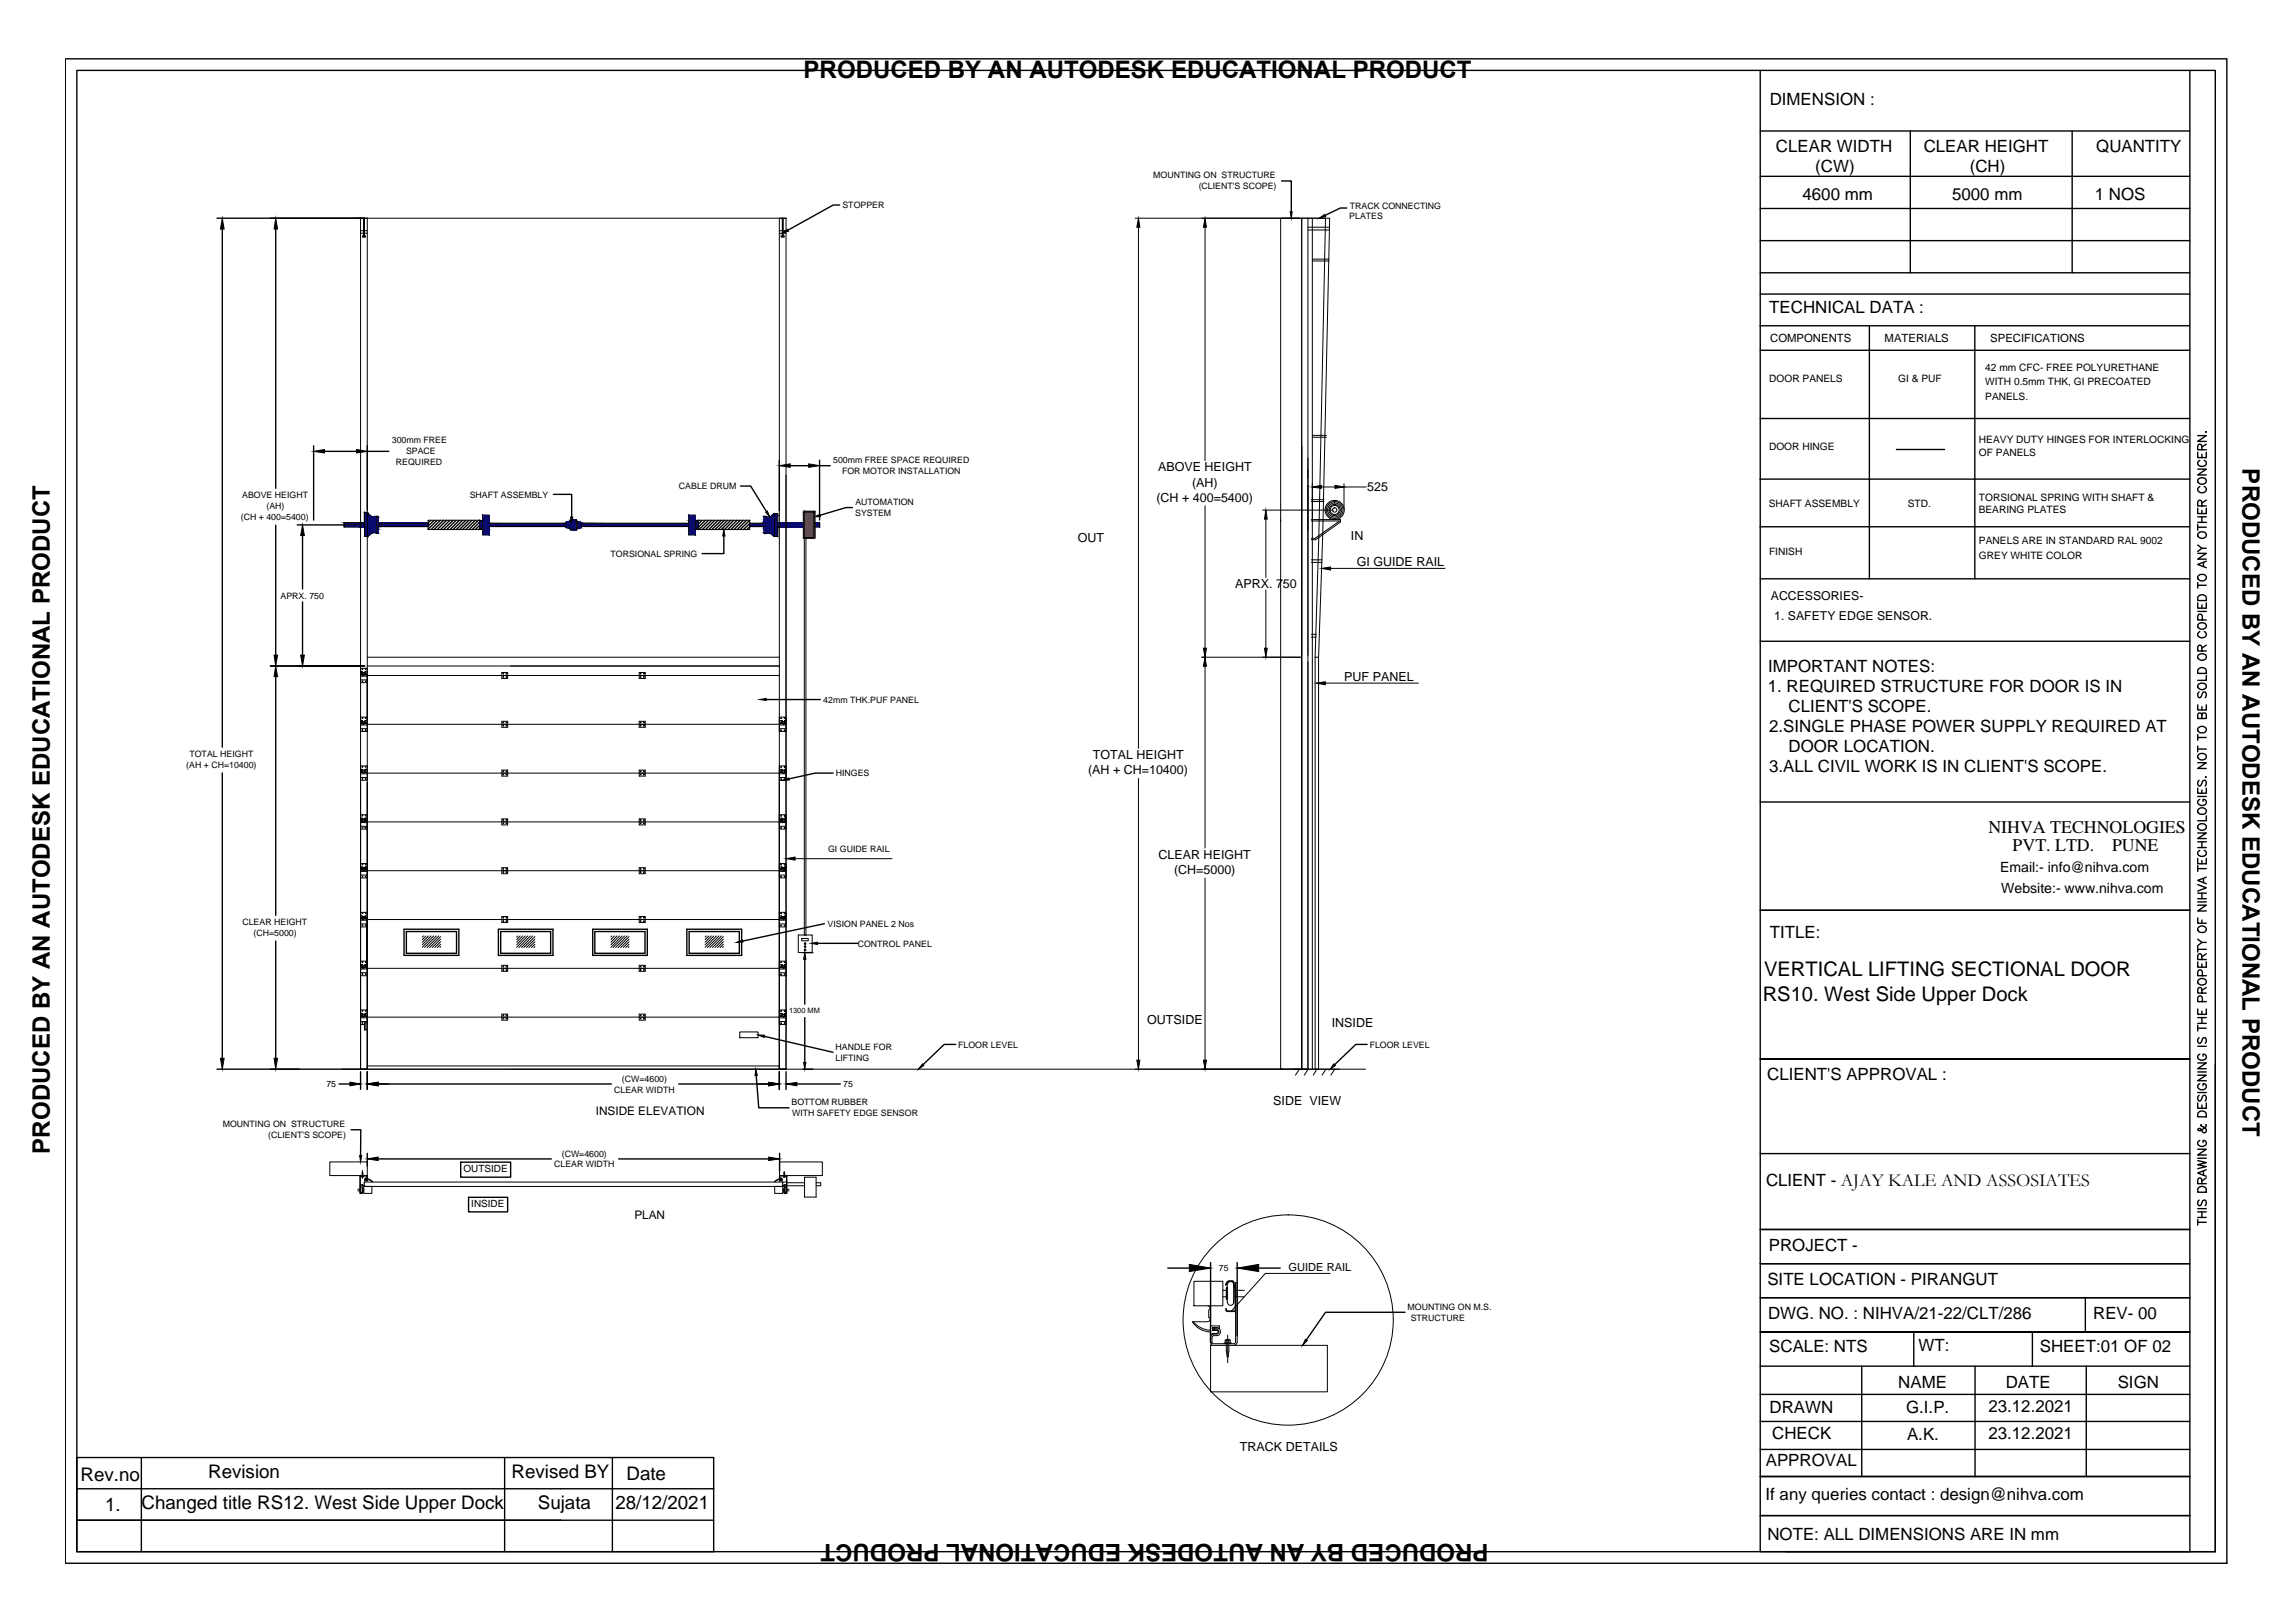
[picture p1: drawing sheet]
<svg xmlns="http://www.w3.org/2000/svg" width="420mm" height="297mm" viewBox="0 0 420 297" stroke-linecap="round" stroke-linejoin="round" font-family="sans-serif">
<defs><g id="words">
<g font-size="4.4">
<text x="147.1" y="14.2">PRODUCED BY AN AUTODESK EDUCATIONAL PRODUCT</text>
<text x="410.5" y="85.7" transform="rotate(90 410.5 85.7)">PRODUCED BY AN AUTODESK EDUCATIONAL PRODUCT</text>
<text x="9.1" y="211.1" transform="rotate(-90 9.1 211.1)">PRODUCED BY AN AUTODESK EDUCATIONAL PRODUCT</text>
<text x="272.5" y="282.6" transform="rotate(-180 272.5 282.6)">PRODUCED BY AN AUTODESK EDUCATIONAL PRODUCT</text>
</g>
<g font-size="3.7">
<text x="323" y="178.7">VERTICAL LIFTING SECTIONAL DOOR</text>
<text x="322.7" y="183.1">RS10. West Side Upper Dock</text>
</g>
<g font-size="3.4">
<text x="14.7" y="271">Rev.no</text>
<text x="38.1" y="270.5">Revision</text>
<text x="93.7" y="270.5">Revised BY</text>
<text x="114.7" y="270.8">Date</text>
<text x="19.2" y="276.5">1.</text>
<text x="25.9" y="276.2">Changed title RS12. West Side Upper Dock</text>
<text x="98.5" y="276.2">Sujata</text>
<text x="112.7" y="276.2">28/12/2021</text>
</g>
<g font-size="3.3">
<text x="364" y="152.4">NIHVA TECHNOLOGIES</text>
<text x="368.5" y="155.8">PVT. LTD.</text>
<text x="386.7" y="155.8">PUNE</text>
</g>
<g font-size="3.1">
<text x="324" y="19.2">DIMENSION :</text>
<text x="325.1" y="27.7">CLEAR WIDTH</text>
<text x="352.2" y="27.7">CLEAR HEIGHT</text>
<text x="383.8" y="27.7">QUANTITY</text>
<text x="332.3" y="31.4">(CW)</text>
<text x="360.6" y="31.4">(CH)</text>
<text x="330" y="36.5">4600 mm</text>
<text x="357.4" y="36.5">5000 mm</text>
<text x="383.5" y="36.6">1 NOS</text>
<text x="323.9" y="57.2">TECHNICAL DATA :</text>
<text x="323.7" y="123">IMPORTANT NOTES:</text>
<text x="323.7" y="126.7">1. REQUIRED STRUCTURE FOR DOOR IS IN</text>
<text x="327.4" y="130.4">CLIENT'S SCOPE.</text>
<text x="323.9" y="134">2.SINGLE PHASE POWER SUPPLY REQUIRED AT</text>
<text x="327.4" y="137.7">DOOR LOCATION.</text>
<text x="323.9" y="141.4">3.ALL CIVIL WORK IS IN CLIENT'S SCOPE.</text>
<text x="324" y="171.7">TITLE:</text>
<text x="323.5" y="197.6">CLIENT'S APPROVAL :</text>
<text x="323.3" y="217.1">CLIENT - AJAY KALE AND ASSOSIATES</text>
<text x="323.8" y="229">PROJECT -</text>
<text x="323.6" y="235.2">SITE LOCATION - PIRANGUT</text>
<text x="323.7" y="241.4">DWG. NO. : NIHVA/21-22/CLT/286</text>
<text x="383.2" y="241.4">REV- 00</text>
<text x="323.9" y="247.5">SCALE: NTS</text>
<text x="351.3" y="247.3">WT:</text>
<text x="373.4" y="247.5">SHEET:01 OF 02</text>
<text x="347.5" y="254.1">NAME</text>
<text x="367.2" y="254.1">DATE</text>
<text x="387.7" y="254.1">SIGN</text>
<text x="323.9" y="258.7">DRAWN</text>
<text x="324.5" y="263.3">CHECK</text>
<text x="349" y="258.6">G.I.P.</text>
<text x="349.1" y="263.5">A.K.</text>
<text x="364" y="258.4">23.12.2021</text>
<text x="364" y="263.3">23.12.2021</text>
<text x="323.3" y="268.4">APPROVAL</text>
<text x="323.2" y="274.5">If any queries contact : design@nihva.com</text>
<text x="323.6" y="281.9">NOTE: ALL DIMENSIONS ARE IN mm</text>
</g>
<g font-size="2.6">
<text x="366.2" y="159.6">Email:- info@nihva.com</text>
<text x="366.4" y="163.4">Website:- www.nihva.com</text>
</g>
<g font-size="2.3">
<text x="212" y="86.2">ABOVE HEIGHT</text>
<text x="218.2" y="89">(AH)</text>
<text x="250.3" y="89.9">525</text>
<text x="211.7" y="91.8">(CH + 400=5400)</text>
<text x="197.3" y="99.1">OUT</text>
<text x="247.3" y="98.9">IN</text>
<text x="226.1" y="107.6">APRX. 750</text>
<text x="248.4" y="103.5">GI GUIDE RAIL</text>
<text x="246.1" y="124.6">PUF PANEL</text>
<text x="199.2" y="141.7">(AH + CH=10400)</text>
<text x="200.1" y="139">TOTAL HEIGHT</text>
<text x="212.1" y="157.2">CLEAR HEIGHT</text>
<text x="214.9" y="159.9">(CH=5000)</text>
<text x="210" y="187.4">OUTSIDE</text>
<text x="243.8" y="187.9">INSIDE</text>
<text x="233.1" y="202.3">SIDE VIEW</text>
<text x="227" y="265.5">TRACK DETAILS</text>
</g>
<g font-size="2.2">
<text x="324.2" y="109.8">ACCESSORIES-</text>
<text x="324.8" y="113.5">1. SAFETY EDGE SENSOR.</text>
<text x="109.1" y="204.1">INSIDE ELEVATION</text>
<text x="116.1" y="223.1">PLAN</text>
</g>
<g font-size="2.1">
<text x="324.1" y="62.6">COMPONENTS</text>
<text x="345" y="62.6">MATERIALS</text>
<text x="364.4" y="62.6">SPECIFICATIONS</text>
</g>
<text font-size="2" x="235.9" y="232.6">GUIDE RAIL</text>
<g font-size="1.9">
<text x="323.9" y="70">DOOR PANELS</text>
<text x="347.5" y="70">GI &amp; PUF</text>
<text x="363.4" y="67.9">42 mm CFC- FREE POLYURETHANE</text>
<text x="363.4" y="70.4">WITH 0.5mm THK, GI PRECOATED</text>
<text x="363.4" y="73.2">PANELS.</text>
<text x="323.9" y="82.4">DOOR HINGE</text>
<text x="362.3" y="81">HEAVY DUTY HINGES FOR INTERLOCKING</text>
<text x="362.3" y="83.5">OF PANELS</text>
<text x="323.8" y="92.8">SHAFT ASSEMBLY</text>
<text x="349.3" y="92.8">STD.</text>
<text x="362.3" y="93.9">BEARING PLATES</text>
<text x="362.3" y="91.7">TORSIONAL SPRING WITH SHAFT &amp;</text>
<text x="323.9" y="101.5">FINISH</text>
<text x="362.3" y="99.6">PANELS ARE IN STANDARD RAL 9002</text>
<text x="362.3" y="102.2">GREY WHITE COLOR</text>
</g>
<g font-size="1.8">
<text x="84.8" y="214.6">OUTSIDE</text>
<text x="86.3" y="221">INSIDE</text>
</g>
<g font-size="1.6">
<text x="211.1" y="32.5">MOUNTING ON STRUCTURE</text>
<text x="219.5" y="34.5">(CLIENT'S SCOPE)</text>
<text x="154.2" y="38.1">STOPPER</text>
<text x="247" y="40.1">PLATES</text>
<text x="247.1" y="38.2">TRACK CONNECTING</text>
<text x="71.7" y="81.2">300mm FREE</text>
<text x="74.3" y="83.1">SPACE</text>
<text x="72.5" y="85.1">REQUIRED</text>
<text x="124.3" y="89.5">CABLE DRUM</text>
<text x="152.5" y="84.8">500mm FREE SPACE REQUIRED</text>
<text x="154.1" y="86.8">FOR MOTOR INSTALLATION</text>
<text x="44.1" y="95.1">(CH + 400=5400)</text>
<text x="44.3" y="91.2">ABOVE HEIGHT</text>
<text x="48.8" y="93.1">(AH)</text>
<text x="86" y="91.1">SHAFT ASSEMBLY</text>
<text x="156.6" y="94.5">SYSTEM</text>
<text x="156.6" y="92.5">AUTOMATION</text>
<text x="111.8" y="101.9">TORSIONAL SPRING</text>
<text x="51.4" y="109.6">APRX. 750</text>
<text x="150.7" y="128.6">42mm THK.PUF PANEL</text>
<text x="34.1" y="140.5">(AH + CH=10400)</text>
<text x="34.7" y="138.5">TOTAL HEIGHT</text>
<text x="153" y="142.1">HINGES</text>
<text x="151.6" y="155.9">GI GUIDE RAIL</text>
<text x="44.4" y="169.3">CLEAR HEIGHT</text>
<text x="46.4" y="171.3">(CH=5000)</text>
<text x="151.5" y="169.6">VISION PANEL 2 Nos</text>
<text x="157" y="173.2">CONTROL PANEL</text>
<text x="175.4" y="191.7">FLOOR LEVEL</text>
<text x="250.8" y="191.7">FLOOR LEVEL</text>
<text x="153" y="192.2">HANDLE FOR</text>
<text x="153" y="194.2">LIFTING</text>
<text x="59.7" y="199">75</text>
<text x="112.5" y="200">CLEAR WIDTH</text>
<text x="113.8" y="198">(CW=4600)</text>
<text x="144.9" y="202.3">BOTTOM RUBBER</text>
<text x="154.4" y="199">75</text>
<text x="40.8" y="206.2">MOUNTING ON STRUCTURE</text>
<text x="49.1" y="208.2">(CLIENT'S SCOPE)</text>
<text x="145" y="204.3">WITH SAFETY EDGE SENSOR</text>
<text x="101.4" y="213.7">CLEAR WIDTH</text>
<text x="102.8" y="211.7">(CW=4600)</text>
<text x="223.2" y="232.6">75</text>
<text x="257.7" y="239.8">MOUNTING ON M.S.</text>
<text x="258.3" y="241.8">STRUCTURE</text>
</g>
<text font-size="1.4" x="144.5" y="185.5">1300 MM</text>
</g></defs>
<!-- layer: DOOR -->
<g fill="none" stroke="#000" stroke-width=".18">
<path d="M65.5 217.6h.4M65.5 217.9h.4M65.9 215.3v3.1l.1-3.1M66 218l.2 .4M66 216.8l.5 .1h-.5M66 215.2l1.2 .1M66 218h.1M66 218.3l.2 .2M66 215.2v.1M66 215.1l-.1 .2M66 216.8v.1M66 217.3v.9l.1-.8"/>
<path d="M66.1 218.5h.2M66.2 215.2h.1M66.2 215.2v.2M66.3 215.4h.2M66.3 215.4h.1M66.4 214.5v.9h-.1zM66.4 214.2v1.5M66.4 217.4v.8l-.2 .2-.1-.2M66.4 217.5v.6zM66.4 217.3l-.2-.1-.1 .1M66.4 218.2l-.1 .2M66.4 217h.1"/>
<path d="M66.4 216.9v.1M66.4 218.2h.1M66.4 217.6h.2M66.4 217.9h.2M66.5 218.2l-.4 .2M66.5 215.4h.1M66.5 215.2h.1M66.6 217.1h1.5v1.3h-1.5zM66.6 217v.1M66.7 216.5v.4M66.7 216.9l.1 .2h77.2M66.9 215.9h.3v.1h-.4"/>
<path d="M67.1 215.7l-.2 .1 .1 .1M67.1 215.7h-.2l.1 .2M67.1 215.6l-.3 .1v.2l.3 .1-.2-.1M67.2 215.3l-.1 .3M67.2 215.2h.1M67.2 215.3l-.1 .4M67.2 215.7v.1M67.2 215.9v.2h-.4v-.1M67.3 215.6l-.2 .1M67.3 215.9h.1M67.3 215.8h.1M67.3 215.8l.5 .1 .4 .4-.9-.4"/>
<path d="M141.8 217.1h1.5v1.3h-1.5zM142.7 215.9h.1M142.7 215.8h.1M142.7 215.9v.2h.4v-.1M142.7 215.3v.2M142.7 215.7v.1M142.7 215.9l-.5 .1-.4 .3M142.7 215.8l-.5 .1-.4 .4M142.7 215.6l.2 .1M142.7 215.5l.2 .2M142.8 215.3v.2M142.8 215.2h.1"/>
<path d="M142.8 215.5l.1 .1M142.8 215.7l.3 .1-.1 .1M142.8 215.7h.3l-.1 .2M142.8 215.6h.2a.21 .21 0 0 1 .1 .3 .21 .21 0 0 1-.3 .1l.2-.1M143 215.9h-.2v.1h.4M143.2 216.3l.1 .2M143.3 216.5v.4M143.3 216.9l-.1 .2M143.3 217.6h.2M143.3 217.9h.2M143.3 217v.1M143.4 215.2h.1"/>
<path d="M143.4 215.2v.2M143.5 216.9h.1M143.5 215.4h.1M143.5 217.5l.1 .6zM143.6 214.5v.9zM143.6 216.9h.3M143.6 214.5v1M143.6 217.4v.8M143.6 216.9h.1M143.7 218.5h.1M143.7 218.4l-.2-.2 .3 .2M143.7 215.2v.2h-.2"/>
<path d="M143.7 215.4h.1M143.8 215.2h.1M143.9 217.4v.8l-.1 .2-.2-.2M143.9 215.2l-1.2 .1M143.9 217.3l-.1-.1-.2 .1M143.9 217.3v.9M143.9 215.2l.1 .1M143.9 215.1l.2 .2M143.9 218.3l-.1 .2M143.9 216.8l-.4 .1M143.9 216.9v1.4M144 216.8v.1"/>
<path d="M144 216.9h.1M144 218l-.2 .4M144 216.3h-77.3v.2M144 215.3v3.1l.1-3.1M144 217.6h.5M144 217.9h.5M218.6 234.5h5.3v4.5h-5.3zM221.1 239a.4 .4 0 0 1 .4 .3 .4 .4 0 0 1-.2 .5M221.3 239.8v1.3a.4 .4 0 0 1 .2 .4 .4 .4 0 0 1-.4 .4M221.5 239.3v.2M223.9 237.3h.6M223.9 236.1h.6"/>
<path d="M224.4 235.2h.1M224.4 239.8v-.3h.2v.3M224.5 239.8l.2 .2h1.3l.2-.2M224.5 235.7h.2v2.1h-.2zM224.7 235.1v3.3M225.1 234.5h.6l.1 .3M225.1 234.4h.4M225.1 234.4a.83 .83 0 0 0-.7 .8M225.1 234.5a.7 .7 0 0 0-.6 .7M225.5 234.4l.5 .3M225.8 234.8l.3 1M225.9 235.1v2.2a1.84 1.84 0 0 1-.3 1.5 .57 .57 0 0 1-.9-.5"/>
<path d="M225.9 235.1v3.3M225.9 235.1a.57 .57 0 0 0-.6-.6 .57 .57 0 0 0-.6 .6M225.9 234.8l.3 1.1M226.1 235.8v4l-.1 .1h-1.3l-.1-.1M227.8 236.1h-1.6v1.2h1.6M218.3 241.9a4.4 4.4 0 0 0 3.3 1.9M218.4 241.9a4.4 4.4 0 0 0 3.1 1.6M221.6 243.9v.5M221.6 244.7v1M221.6 245.7l.2 .1 .1-.1M221.6 243.4v.1M221.8 245.9h4.1"/>
<path d="M221.8 245.9l-.1 .1 .1 .2M221.9 244.7v1M222.2 244.4h.5M222.2 244.1h.5M222.2 244.2h.5M222.2 244.2l-.5 .2-.1 .3M222.2 244l-.6 .3M222.2 244.4l-.3 .3M222.7 243.1l-.6 .1 .6 .2M222.7 243h-.7v.5h.7M222.8 243.5a.28 .28 0 0 1 .2 .2 .28 .28 0 0 1-.2 .3M222.8 243a.7 .7 0 0 1 .6 .7 .7 .7 0 0 1-.6 .7"/>
<path d="M222.8 243.3a.4 .4 0 0 1 .4 .4 .4 .4 0 0 1-.4 .5M222.8 243l.5 .2-.1-.5h-1.6v.7M224.1 245.9v-.1h1.3v.1M224.3 245.8v-.5l.1-.1h.8v.6M224.4 245.2h.7M224.5 245.3v2l.2 1h.1l.2-1v-2M224.8 244.4v5M226.2 245.6l-.3 .3M226.2 245.6v-10.8h.3v10.8M226.5 245.6l-.3 .5-.3 .1"/>
</g>
<path d="M66 215.2h1.2M142.8 215.2h1.1M221.8 246.2h4.1" fill="none" stroke="#dd6e6e" stroke-width=".18"/>
<!-- layer: 0 -->
<g fill="none" stroke="#000" stroke-width=".18">
<path d="M64.8 39.9h79.1M66 39.9h1.2v155.8h-1.2zM66.6 39.9v3.3M66.6 39.9v.1M66.7 39.9v3.3M142.7 39.9h1.2v155.8h-1.2zM143.2 39.9v3.3M143.3 39.9l-.1 .2M143.4 39.9v3.3M207.8 39.9h30.3M234.5 39.9h3.8v155.8h-3.8zM238.3 39.9h1.2v155.8h-1.2z"/>
<path d="M238.3 39.9h1.2M66 42.7h1.2M66 42.2h1.2M66.4 43.2h.5v.2h-.5zM66.7 42.2l-.1 .1M66.7 40l-.1 .2M66.7 40.2l-.1 .1M66.7 40.3l-.1 .2M66.7 40.4l-.1 .2M66.7 40.6l-.1 .2M66.7 40.7l-.1 .2M66.7 40.9l-.1 .1"/>
<path d="M66.7 41l-.1 .2M66.7 41.2l-.1 .1M66.7 41.3l-.1 .2M66.7 41.5l-.1 .1M66.7 41.6l-.1 .2M66.7 41.8l-.1 .1M66.7 41.9l-.1 .2M66.7 42.1l-.1 .1M66.7 42.6l-.1 .2M66.7 42.8l-.1 .1M66.7 42.9l-.1 .2M66.7 43.1l-.1 .1"/>
<path d="M66.7 42.3l-.1 .2M66.7 42.5l-.1 .1M142.7 42.7h1.2M142.7 42.2h1.2M143 43.2h.6v.2h-.6zM143.4 42.2h.1M143.4 40.1l-.2 .1M143.4 40.2l-.2 .2M143.4 40.3l-.2 .2M143.4 40.5l-.2 .1M143.4 40.6l-.2 .2M143.4 40.8l-.2 .1"/>
<path d="M143.4 40.9l-.2 .2M143.4 41.1l-.2 .1M143.4 41.2l-.2 .2M143.4 41.3l-.2 .2M143.4 41.5l-.2 .1M143.4 41.6l-.2 .2M143.4 41.8l-.2 .1M143.4 41.9l-.2 .2M143.4 42.1l-.2 .1M143.4 42.6l-.2 .2M143.4 42.8l-.2 .1M143.4 42.9l-.2 .2"/>
<path d="M143.4 43.1l-.1 .1M143.4 42.2l-.2 .2M143.4 42.3l-.2 .2M143.4 42.5l-.2 .1M208.4 41.6v95.4M220.6 41.6v42.7M240.3 47.4h3M240.3 47.8h3M240.3 79.7h2.5M63 96.4h3.7v1.7M66.7 93.8h.7v.2M67.4 94l.7 .6h.8"/>
<path d="M67.4 94v4.1l.7-.6h.8M87.9 95.2h-9.5v.6h-9.2v-1.3h-.3v3.1h.3v-1.2h9.2v.5h9.5M87.9 95.2l.2 .1M87.9 95.2v1.7M88.1 95.3h.1M88.1 96.8h.1M88.1 95.3h.3M88.1 96.8h.3M88.1 96.8l-.2 .1M88.1 95.3v1.5M103.5 95.8h-14v-1.5h-1.1v3.6h1.1v-1.5h14M103.5 96.4l.2 .2h.5"/>
<path d="M103.5 95.8v.6M104.2 95.5h-.5l-.2 .3M104.2 95.5l.3-.3v1.8l-.3-.4M104.2 95.5v1.1M105.8 95.5l-.3-.3v1.8l.3-.4M105.8 95.5h.5l.1 .3M105.8 95.5v1.1M106.4 96.4h19.7v1.5h1.2v-1.1h.3M106.4 96.4l-.1 .2h-.5M106.4 95.8v.6M127.6 95.3h.1M127.6 96.8h.1"/>
<path d="M127.6 95.3h-.3v-1h-1.2v1.5h-19.7M127.6 96.8l.2 .1M127.6 95.3v1.5M127.8 95.2h9.5v.6h2.6M127.8 95.2l-.2 .1M127.8 95.2v1.7M139.9 96.4h-2.6v.5h-9.5M140.2 94.5h.1M140.2 94.5h-.3v3.1M140.2 94.5v3.1M141.7 94h.1M141.7 94h.7v1.7h4.7"/>
<path d="M141.7 94l-.8 .6h-.7M142.4 95.7v.7M143 96.4h-.6v1.1M143.9 87v108.7h-1.2v-55.5M147.1 96.4h-4.7v1.8h-.7l-.8-.7h-.7M147.1 93.6h2.1v4.9h-2.1zM147.2 98.5v72.6M147.5 98.5v72.6M150 95.7h-.8v.7h.8M220.6 92.6v26M231.2 93.4h12.9M231.7 95v10.7"/>
<path d="M234.5 95.1v.4M240.1 91.5h2.3M240.1 91.8h2.3M240.1 95.1h5.3v.5l-4.6 3.2h-.7M240.1 95.3h5l-4.3 3.2h-.7M240.3 80h2.5M240.3 88.5v6.8M241.9 89.1h2.5M246.1 88.5v4.6M246.1 89.1h4M231.7 108v10.6M243.6 104h21"/>
<path d="M66 122.3v2.6h1.2v-2.6M66 131.2v2.7h1.2v-2.7M67.2 120.3h75.5M67.2 132.6h75.5M67.2 123.6h75.5M91.9 123.1h1v1.1h-1zM91.9 132h1v1.1h-1zM117 123.1h1.1v1.1h-1.1zM117 132h1.1v1.1h-1.1zM142.7 131.2v2.7h1.2M220 120.3h18.1M220.6 121.9v33.3"/>
<path d="M240.8 120.3l.6-21.9 1.3-58.5h.7l-1.2 57.9-.8 22.5M242.6 125h17.1M66 140.2v2.6h1.2v-2.6M66 143.2v52.5h1.2v-52.5M66 151.7h1.2M66.7 151.5h.5M67.2 159.4h75.5M67.2 150.4h75.5M67.2 141.5h75.5M91.9 158.8h1v1.1h-1zM91.9 140.9h1v1.1h-1zM91.9 149.9h1v1.1h-1z"/>
<path d="M117 158.8h1.1v1.1h-1.1zM117 140.9h1.1v1.1h-1.1zM117 149.9h1.1v1.1h-1.1zM142.7 151.7h1.2M142.7 142.8h1.2M145.6 157.2h17.7M208.4 142.5v51.5M66 169.6h1.2M66 178.6h1.2M66 160.7h1.2M67.2 177.2h75.5M67.2 168.3h75.5"/>
<path d="M77.5 171.3l-.2 .2M78 171.3l-.7 .7M78.5 171.3l-1.2 1.1M78.9 171.3l-1.6 1.6M79.4 171.3l-2.1 2.1M79.9 171.3l-2.2 2.1M80.3 171.3l-2.1 2.1M80.7 171.4l-2 2M80.7 171.9l-1.6 1.5M80.7 172.4l-1.1 1M80.7 172.8l-.6 .6M80.7 173.2l-.2 .2"/>
<path d="M91.9 167.7h1v1.1h-1zM91.9 176.7h1v1.1h-1zM94.8 171.3l-.2 .2M95.2 171.3l-.6 .7M95.7 171.3l-1.1 1.1M96.2 171.3l-1.6 1.6M96.6 171.3l-2 2.1M97.1 171.3l-2.1 2.1M97.6 171.3l-2.1 2.1M97.9 171.4l-2 2M97.9 171.9l-1.5 1.5M97.9 172.4l-1.1 1"/>
<path d="M97.9 172.8l-.6 .6M97.9 173.2l-.1 .2M112 171.3l-.1 .2M112.5 171.3l-.6 .7M113 171.3l-1.1 1.1M113.4 171.3l-1.5 1.6M113.9 171.3l-2 2.1M114.4 171.3l-2.2 2.1M114.8 171.3l-2.1 2.1M115.2 171.4l-2 2M115.2 171.9l-1.6 1.5M115.2 172.4l-1.1 1"/>
<path d="M115.2 172.8l-.6 .6M115.2 173.2l-.2 .2M117 167.7h1.1v1.1h-1.1zM117 176.7h1.1v1.1h-1.1zM129.3 171.3l-.2 .2M129.8 171.3l-.7 .7M130.2 171.3l-1.1 1.1M130.7 171.3l-1.6 1.6M131.2 171.3l-2.1 2.1M131.6 171.3l-2.1 2.1M132.1 171.3l-2.1 2.1M132.4 171.4l-2 2"/>
<path d="M132.4 171.9l-1.5 1.5M132.4 172.4l-1 1M132.4 172.8l-.6 .6M132.4 173.2l-.1 .2M142.7 169.6h1.2M142.7 178.6h1.2M142.7 160.7h1.2M146.1 171.1h2.6v3.2h-2.6zM146.8 171.8h1.2v.4h-1.2zM220.6 160.7v33.3M66 187.5h1.2M67.2 186.2h75.5"/>
<path d="M67.2 187.2h-.5v1.3h.5M91.9 185.6h1v1.1h-1zM117 185.6h1.1v1.1h-1.1zM135.4 188.9h3.4v1h-3.4zM142.7 187.5h1.2M207.8 195.7h30.3M60.4 212.7h6.8v2.5h-6.8zM142.7 212.7h7.9v2.5h-7.9zM144.1 216.5h3.2M144.1 217h3.2M147.3 215.4h2.1v3.7h-2.1zM149.4 216.5h.9v.5h-.9"/>
<path d="M243.5 233.1h-11.8l-6.2 6.8M218.3 241.9h2.8M221.6 246.2h21.4v8.5h-21.4z"/>
<circle cx="244.3" cy="93.3" r="1.55"/>
<circle cx="244.3" cy="93.3" r="1.29"/>
<circle cx="244.3" cy="93.3" r=".83"/>
<circle cx="244.3" cy="93.3" r="1.04"/>
<circle cx="244.3" cy="93.3" r=".4"/>
<circle cx="244.3" cy="93.3" r="1.76"/>
<circle cx="66.4" cy="124.7" r=".06"/>
<circle cx="66.4" cy="131.4" r=".06"/>
<circle cx="66.4" cy="133.6" r=".06"/>
<circle cx="66.4" cy="122.5" r=".06"/>
<circle cx="67" cy="122.5" r=".06"/>
<circle cx="67" cy="124.7" r=".06"/>
<circle cx="67" cy="131.4" r=".06"/>
<circle cx="67" cy="133.6" r=".06"/>
<circle cx="92.2" cy="123.3" r=".06"/>
<circle cx="92.2" cy="132.8" r=".06"/>
<circle cx="92.2" cy="132.2" r=".06"/>
<circle cx="92.2" cy="123.9" r=".06"/>
<circle cx="92.7" cy="132.8" r=".06"/>
<circle cx="92.7" cy="132.2" r=".06"/>
<circle cx="92.7" cy="123.3" r=".06"/>
<circle cx="92.7" cy="123.9" r=".06"/>
<circle cx="117.3" cy="132.8" r=".06"/>
<circle cx="117.3" cy="123.9" r=".06"/>
<circle cx="117.3" cy="132.2" r=".06"/>
<circle cx="117.3" cy="123.3" r=".06"/>
<circle cx="117.9" cy="123.3" r=".06"/>
<circle cx="117.9" cy="132.8" r=".06"/>
<circle cx="117.9" cy="132.2" r=".06"/>
<circle cx="117.9" cy="123.9" r=".06"/>
<circle cx="143" cy="131.4" r=".06"/>
<circle cx="143" cy="133.6" r=".06"/>
<circle cx="143.6" cy="133.6" r=".06"/>
<circle cx="143.6" cy="131.4" r=".06"/>
<circle cx="66.4" cy="151.5" r=".06"/>
<circle cx="66.4" cy="140.4" r=".06"/>
<circle cx="66.4" cy="158.2" r=".06"/>
<circle cx="66.4" cy="142.6" r=".06"/>
<circle cx="66.4" cy="149.3" r=".06"/>
<circle cx="67" cy="151.5" r=".06"/>
<circle cx="67" cy="140.4" r=".06"/>
<circle cx="67" cy="142.6" r=".06"/>
<circle cx="67" cy="158.2" r=".06"/>
<circle cx="67" cy="149.3" r=".06"/>
<circle cx="92.2" cy="150.7" r=".06"/>
<circle cx="92.2" cy="159" r=".06"/>
<circle cx="92.2" cy="141.2" r=".06"/>
<circle cx="92.2" cy="141.8" r=".06"/>
<circle cx="92.2" cy="150.1" r=".06"/>
<circle cx="92.2" cy="159.6" r=".06"/>
<circle cx="92.7" cy="150.7" r=".06"/>
<circle cx="92.7" cy="159" r=".06"/>
<circle cx="92.7" cy="141.2" r=".06"/>
<circle cx="92.7" cy="141.8" r=".06"/>
<circle cx="92.7" cy="150.1" r=".06"/>
<circle cx="92.7" cy="159.6" r=".06"/>
<circle cx="117.3" cy="159.6" r=".06"/>
<circle cx="117.3" cy="141.8" r=".06"/>
<circle cx="117.3" cy="150.1" r=".06"/>
<circle cx="117.3" cy="159" r=".06"/>
<circle cx="117.3" cy="141.2" r=".06"/>
<circle cx="117.3" cy="150.7" r=".06"/>
<circle cx="117.9" cy="159" r=".06"/>
<circle cx="117.9" cy="159.6" r=".06"/>
<circle cx="117.9" cy="141.2" r=".06"/>
<circle cx="117.9" cy="150.1" r=".06"/>
<circle cx="117.9" cy="150.7" r=".06"/>
<circle cx="117.9" cy="141.8" r=".06"/>
<circle cx="143" cy="151.5" r=".06"/>
<circle cx="143" cy="158.2" r=".06"/>
<circle cx="143" cy="149.3" r=".06"/>
<circle cx="143" cy="140.4" r=".06"/>
<circle cx="143" cy="142.6" r=".06"/>
<circle cx="143.6" cy="140.4" r=".06"/>
<circle cx="143.6" cy="158.2" r=".06"/>
<circle cx="143.6" cy="142.6" r=".06"/>
<circle cx="143.6" cy="149.3" r=".06"/>
<circle cx="143.6" cy="151.5" r=".06"/>
<circle cx="66.4" cy="176.1" r=".06"/>
<circle cx="66.4" cy="178.3" r=".06"/>
<circle cx="66.4" cy="160.4" r=".06"/>
<circle cx="66.4" cy="167.2" r=".06"/>
<circle cx="66.4" cy="169.4" r=".06"/>
<circle cx="67" cy="178.3" r=".06"/>
<circle cx="67" cy="160.4" r=".06"/>
<circle cx="67" cy="176.1" r=".06"/>
<circle cx="67" cy="167.2" r=".06"/>
<circle cx="67" cy="169.4" r=".06"/>
<circle cx="92.2" cy="176.9" r=".06"/>
<circle cx="92.2" cy="168" r=".06"/>
<circle cx="92.2" cy="177.5" r=".06"/>
<circle cx="92.2" cy="168.6" r=".06"/>
<circle cx="92.7" cy="168" r=".06"/>
<circle cx="92.7" cy="177.5" r=".06"/>
<circle cx="92.7" cy="168.6" r=".06"/>
<circle cx="92.7" cy="176.9" r=".06"/>
<circle cx="117.3" cy="168" r=".06"/>
<circle cx="117.3" cy="168.6" r=".06"/>
<circle cx="117.3" cy="177.5" r=".06"/>
<circle cx="117.3" cy="176.9" r=".06"/>
<circle cx="117.9" cy="177.5" r=".06"/>
<circle cx="117.9" cy="168.6" r=".06"/>
<circle cx="117.9" cy="176.9" r=".06"/>
<circle cx="117.9" cy="168" r=".06"/>
<circle cx="143" cy="178.3" r=".06"/>
<circle cx="143" cy="167.2" r=".06"/>
<circle cx="143" cy="169.4" r=".06"/>
<circle cx="143" cy="160.4" r=".06"/>
<circle cx="143" cy="176.1" r=".06"/>
<circle cx="143.6" cy="167.2" r=".06"/>
<circle cx="143.6" cy="160.4" r=".06"/>
<circle cx="143.6" cy="169.4" r=".06"/>
<circle cx="143.6" cy="176.1" r=".06"/>
<circle cx="143.6" cy="178.3" r=".06"/>
<circle cx="147.4" cy="173.3" r=".15"/>
<circle cx="147.4" cy="172.7" r=".15"/>
<circle cx="147.4" cy="173.9" r=".15"/>
<circle cx="66.4" cy="185" r=".06"/>
<circle cx="66.4" cy="187.2" r=".06"/>
<circle cx="67" cy="185" r=".06"/>
<circle cx="67" cy="187.2" r=".06"/>
<circle cx="92.2" cy="185.8" r=".06"/>
<circle cx="92.2" cy="186.4" r=".06"/>
<circle cx="92.7" cy="185.8" r=".06"/>
<circle cx="92.7" cy="186.4" r=".06"/>
<circle cx="117.3" cy="185.8" r=".06"/>
<circle cx="117.3" cy="186.4" r=".06"/>
<circle cx="117.9" cy="186.4" r=".06"/>
<circle cx="117.9" cy="185.8" r=".06"/>
<circle cx="143" cy="187.2" r=".06"/>
<circle cx="143" cy="185" r=".06"/>
<circle cx="143.6" cy="187.2" r=".06"/>
<circle cx="143.6" cy="185" r=".06"/>
<circle cx="235.8" cy="241.6" r="19.2"/>
</g>
<g fill="#000" stroke="#000" stroke-width=".18">
<path d="M236.2 38.7h.4l-.2 1.2zM241.5 39.9l1-.6 .2 .3zM40.7 39.9l.3 2h-.6zM50.5 39.9l.3 2h-.6zM143.2 42.7l1-.7 .2 .3zM208.4 39.9l.3 1.7h-.6zM220.6 39.9l.3 1.7h-.6zM55.4 96.1l.3 1.9h-.7zM57.4 82.6l2-.3v.6zM65.3 82.3l1.9 .3-1.9 .3zM104.5 94.6h.4l-.2 1.2zM132.5 96.9l.2 1.2h-.4z"/>
<path d="M140.2 93.7l.3-.2 .4 1.1zM142.7 85.2l2-.3v.6zM148.1 84.9l1.9 .3-1.9 .3zM149 94.6l1.1-.5 .1 .4zM231.7 93.4l.3 1.6h-.5zM240.3 89.1l1.6-.3v.6zM244.4 88.8l1.7 .3-1.7 .3zM50.2 119.9h.6l-.3 2zM55 119.9h.7l-.3 2zM220.3 118.6h.6l-.3 1.7zM231.5 118.6h.5l-.3 1.7zM241.9 104l1.7-.2v.5z"/>
<path d="M50.5 121.9l.3 1.9h-.6zM139.1 128l1.2-.2v.4zM220.6 120.3l.3 1.6h-.6zM241 125l1.6-.2v.5zM143.3 142.8l1.1-.4 .1 .4zM143.9 157.2l1.7-.3v.5zM134.8 172.5l1.1-.5 .1 .4zM147.3 174.3l.2 1.3h-.4zM148.5 172.6l1.2-.2v.5zM40.4 193.7h.6l-.3 2zM50.2 193.7h.6l-.3 2zM64.1 198l1.9 .4-1.9 .3z"/>
<path d="M67.2 198.4l2-.3v.6zM67.2 198.4l2-.4v.7zM138.4 195.7l.3 1.1-.5 .1zM138.8 189.4l1.2 .1-.1 .4zM140.7 198.1l2 .3-2 .3zM143.9 198.4l2-.3v.6zM147.1 194.5h.4l-.2 1.2zM168.9 194.7l.2 .3-.9 .7zM208.1 194h.6l-.3 1.7zM220.3 194h.6l-.3 1.7zM244.2 194.7l.3 .3-1 .7zM65.8 211.5h.4l-.2 1.2z"/>
<path d="M67.2 212.1l2-.3v.6zM140.7 211.8l2 .3-2 .3zM217.7 231.4l3.9 .7-3.9 .6zM226.5 232.1l3.9-.7v1.3zM239 245.1l.3 .2-.8 .9z"/>
</g>
<g fill="none" stroke="#000" stroke-width=".25">
<path d="M12 10.8h395.7v275.3h-395.7zM14.1 12.9h391.5v271.1h-391.5zM322.3 12.9v271.1h78.6v-271.1M39.7 39.9h27.1M153.7 37.5h-1.2l-8.3 4.6M234.6 33.1h1.8v5.6M239.5 39.9h3.2M246.6 38.1h-1.2l-2.8 1.3M322.3 24h78.6M322.3 38.2h78.6M322.3 32.3h78.6M349.7 24v25.9"/>
<path d="M379.4 24v25.9M40.7 41.9v94.9M50.5 41.9v47.5M322.2 59.6h78.7M322.3 53.8h78.6M322.3 44h78.6M322.3 49.9h78.6M342.2 59.6v46.3M361.5 59.6v46.3M322.3 76.6h78.6M322.3 64.1h78.6M402.4 79.7h1.5l-1.5 1.1h1.5"/>
<path d="M403.8 79v.1zM50.5 96.1v23.8M54.4 96.1h12.5M55.4 98v9.8M57.4 81.6v13.6M59.4 82.6h5.9M66.7 95.7h-3.7v.7M66.7 93.8v2.6M66.7 98.1h.7M67.2 81.6v11.7M67.2 82.6h4M69.2 95.8v.6"/>
<path d="M78.4 95.8v.6M78.9 95.2l-.5 .5M79.5 95.2l-1.1 1.1M80 95.2l-1.6 1.7M80.6 95.2l-1.7 1.7M81.2 95.2l-1.7 1.7M81.8 95.2l-1.7 1.7M82.4 95.2l-1.7 1.7M82.9 95.2l-1.7 1.7M83.5 95.2l-1.7 1.7M84.1 95.2l-1.7 1.7M84.7 95.2l-1.8 1.7"/>
<path d="M85.3 95.2l-1.8 1.7M85.8 95.2l-1.7 1.7M86.4 95.2l-1.7 1.7M87 95.2l-1.7 1.7M87.6 95.2l-1.7 1.7M87.9 95.5l-1.4 1.4M87.9 96.1l-.9 .8M87.9 96.7l-.3 .2M101.3 90.5h3.4v4.1M104.5 95.2h1M104.5 97h1M127.3 95.3v1.5"/>
<path d="M128 95.2l-.2 .2M128.5 95.2l-.7 .8M129.1 95.2l-1.3 1.4M129.7 95.2l-1.7 1.7M130.3 95.2l-1.7 1.7M130.9 95.2l-1.7 1.7M131.5 95.2l-1.7 1.7M132.1 95.2l-1.8 1.7M132.5 98.1v3.2h-4M132.6 95.2l-1.7 1.7M133.2 95.2l-1.7 1.7M133.8 95.2l-1.7 1.7"/>
<path d="M134.3 95.2l-1.7 1.7M134.9 95.2l-1.7 1.7M135.5 95.2l-1.7 1.7M135.6 89h1.8l2.9 4.6M136.1 95.2l-1.7 1.7M136.7 95.2l-1.7 1.7M137.3 95.2l-1.8 1.7M137.3 96.4v-.6l-1.2 1.1M137.3 96.4l-.6 .5M139.9 97.6h.3M141.7 94v4.1M142.7 84.2v9.3"/>
<path d="M144.7 85.2h3.4M147.2 93.7h1.8v4.7h-1.8zM150 84.2v11M150 95.7v.7M150 85.2h2M156.1 92.9h-1.2l-4.7 1.4M322.2 87.7h78.7M322.2 96.4h78.7M347.2 82.3h8.8M402.4 93v1h1.5v-1M402.4 85.9h1.5l-1.5 1h1.5M402.4 82.8v.9h1.5v-.9"/>
<path d="M402.4 96v1M402.4 99.8l.7 .5M402.4 96.5h1.5M402.4 95.6h1.5M402.4 94.6h1.5M402.4 97.6a.76 .76 0 0 1 1-.3 .76 .76 0 0 1 .4 .9 .82 .82 0 0 1-.9 .3 .82 .82 0 0 1-.5-.7zM402.4 87.7a.83 .83 0 0 1 .9-.3 .83 .83 0 0 1 .6 .8 .82 .82 0 0 1-.9 .4 .82 .82 0 0 1-.6-.7zM402.7 89a.59 .59 0 0 0-.4 .7 .59 .59 0 0 0 .6 .5h.4a.59 .59 0 0 0 .6-.5 .59 .59 0 0 0-.4-.7M402.7 84.3a.56 .56 0 0 0-.4 .6 .56 .56 0 0 0 .6 .5h.4a.56 .56 0 0 0 .6-.5 .56 .56 0 0 0-.4-.6M403.1 92.6l-.1-.9-.4-.2-.2 .4v.7h1.5M403.1 82.3l-.1-.9-.2-.1-.4 .1v.9h1.5M403.1 83.2v.5"/>
<path d="M403.1 93.4v.6M403.1 94.6v1M403.9 91.5l-.8 .5M403.9 81.3l-.8 .5M55.4 110.2v9.7M322.3 105.9h78.6M322.3 117.4h78.6M402.4 110.3v1h1.5v-1M402.4 101.3h1.5l-1.5 1h1.5M402.4 106.6v1M402.4 111.9h1.5M402.4 107.1h1.5"/>
<path d="M402.4 119.9a.83 .83 0 0 1 .9-.3 .83 .83 0 0 1 .6 .8 .82 .82 0 0 1-.9 .5 .82 .82 0 0 1-.6-.8zM402.4 114.3a.83 .83 0 0 1 .9-.3 .83 .83 0 0 1 .6 .7 .82 .82 0 0 1-.9 .5 .82 .82 0 0 1-.6-.8zM402.4 109.1a.87 .87 0 0 1 1.5 .3v.5h-1.5zM402.4 105.4a.76 .76 0 0 1 1-.3 .76 .76 0 0 1 .4 .9 .82 .82 0 0 1-.9 .3 .82 .82 0 0 1-.5-.7zM402.7 115.6a.59 .59 0 0 0-.4 .6 .59 .59 0 0 0 .6 .5h.4a.59 .59 0 0 0 .6-.5 .59 .59 0 0 0-.4-.6M403.1 119.1l-.1-.8-.4-.2-.2 .4v.6h1.5M403.1 110.7v.6M403.2 113.5v-.7a.43 .43 0 0 0-.7-.3l-.1 .3v.7h1.5M403.4 102.9v.7M403.9 102.7l-1.5 .6 1.5 .6M403.9 100.3h-.8l-.7 .6M403.9 118.1l-.8 .5"/>
<path d="M49.5 121.9h17.3M50.5 123.8v43.7M67.2 123.6v9M140.3 128h9.9M402.4 139.6h1.5l-1.5 1h1.5M402.4 129v.9h1.5v-.9M402.4 134.4v1.1M402.4 136.5v1.1M402.4 137.1h1.5M402.4 135h1.5M402.4 138.2a.83 .83 0 0 1 .9-.3 .83 .83 0 0 1 .6 .7 .82 .82 0 0 1-.9 .5 .82 .82 0 0 1-.6-.8zM402.4 133.2a.82 .82 0 0 1 .9-.3 .82 .82 0 0 1 .6 .8 .83 .83 0 0 1-.9 .4 .83 .83 0 0 1-.6-.7z"/>
<path d="M402.4 125.3a.83 .83 0 0 1 .9-.3 .83 .83 0 0 1 .6 .7 .82 .82 0 0 1-.9 .5 .82 .82 0 0 1-.6-.8zM402.4 122.5a.86 .86 0 0 1 1.5 .2v.5h-1.5zM402.6 126.6a.59 .59 0 0 0-.3 .6 .59 .59 0 0 0 .4 .5l.3-.3 .2-.6a.34 .34 0 0 1 .6 0 .72 .72 0 0 1-.1 .9M403.1 130.8l.1-.3h.2h.4l.1 .3v.7h-1.5v-.7l.1-.3 .5 .1 .1 .9M403.1 129.3v.6M403.9 123.6v.9h-1.5M40.7 141.4v52.3M152.5 141.5h-3.3l-4.7 1.1M322.3 146.8h78.6M402.4 157.1v1h1.5v-1M402.4 152.5h1.5l-1.5 1h1.5M402.4 144.2v1h1.5v-1"/>
<path d="M402.4 158.4v1.1M402.4 159h1.5M402.4 155.1h1.5M402.4 154.1h1.5M402.4 145.8h1.5M402.4 151.1a.76 .76 0 0 1 1-.4 .76 .76 0 0 1 .4 1 .82 .82 0 0 1-.9 .2 .82 .82 0 0 1-.5-.7zM402.4 148.1a.82 .82 0 0 1 .9-.3 .82 .82 0 0 1 .6 .8 .83 .83 0 0 1-.9 .4 .83 .83 0 0 1-.6-.7zM402.6 142.8a.59 .59 0 0 0-.3 .6 .59 .59 0 0 0 .4 .5l.3-.3 .2-.6a.34 .34 0 0 1 .6 0 .72 .72 0 0 1-.1 .9M402.7 155.6a.56 .56 0 0 0-.4 .7 .56 .56 0 0 0 .6 .4h.4a.56 .56 0 0 0 .6-.4 .56 .56 0 0 0-.4-.7M402.7 146.3a.53 .53 0 0 0-.3 .8 .82 .82 0 0 0 .9 .3 .82 .82 0 0 0 .6-.7 .46 .46 0 0 0-.6-.4v.4M403.1 144.6v.6M403.1 154.1v1"/>
<path d="M403.1 157.5v.6M403.8 142.2v.1zM403.9 149.3v.9h-1.5M50.5 172.2v21.5M67.2 177.2v-8.9v8.9M74 170.1h10v4.8h-10zM74.4 170.5h9.2v4h-9.2zM91.2 170.1h10v4.8h-10zM91.7 170.5h9.1v4h-9.1zM108.5 170.1h10v4.8h-10zM108.9 170.5h9.2v4h-9.2zM125.7 170.1h10.1v4.8h-10.1z"/>
<path d="M126.2 170.5h9.2v4h-9.2zM147 174.3h1.8M147.3 175.6v8.2M149.7 172.6h7.4M150.9 169.1l-14.9 3.1M322.3 166.6h78.6M402.4 176v1h1.5v-1M402.4 168v1h1.5M402.4 165.7h1.5l-1.5 1h1.5M402.4 161.9l1.5 .6-1.5 .6M402.4 173.2v1.1M402.4 173.8h1.5"/>
<path d="M402.4 171.9l.7 .6M402.4 165.1h1.5M402.4 164.5h1.5M402.4 163.5h1.5M402.4 179.4a.82 .82 0 0 1 .9-.3 .82 .82 0 0 1 .6 .7 .83 .83 0 0 1-.9 .5 .83 .83 0 0 1-.6-.8zM402.4 169.8a.82 .82 0 0 1 .9-.3 .82 .82 0 0 1 .6 .7 .83 .83 0 0 1-.9 .5 .83 .83 0 0 1-.6-.8zM403.1 175.6l-.1-.9-.4-.1-.2 .3v.7h1.5M403.1 163.5v1M403.1 168.4v.6M403.1 176.4v.6M403.2 178.6v-.7a.43 .43 0 0 0-.7-.3l-.1 .3v.7h1.5M403.4 160.8v.7"/>
<path d="M403.9 172.5h-.8l-.7 .6M403.9 160.5l-1.5 .6 1.5 .6M403.9 174.6l-.8 .5M39.7 195.7h27.1M62.1 198.4h2M66 196.1v3.3M67.2 196.1v3.3M69.2 198.4h42.7M124.3 198.4h16.4M138.4 196.9l.5 5.8h5.6M139.9 189.7l12.6 2.9M142.7 196.1v3.3"/>
<path d="M143.9 196.1v3.3M145.9 198.4h8M147 195.7h1.8M147.3 186.2v8.3M175 191.1h-2.1l-3.9 3.7M250.3 191.1h-2.1l-3.8 3.7M400.9 193.8h-78.6h78.6M402.4 196.8h1.5l-1.5 1h1.5M402.4 194.5h1.5l-1.5 1.1h1.5M402.4 184.7v.9h1.5v-.9M402.4 187.6v1.1M402.4 200h1.5"/>
<path d="M402.4 196.2h1.5M402.4 191.5h1.5M402.4 188.2h1.5M402.4 187.3h1.5M402.4 186.2h1.5M402.6 189.9a.55 .55 0 0 0-.3 .6 .55 .55 0 0 0 .4 .4h.2l.3-.9 .5-.1a.69 .69 0 0 1 0 1M402.7 198.3a.53 .53 0 0 0-.3 .9 .82 .82 0 0 0 .9 .2 .82 .82 0 0 0 .6-.7 .46 .46 0 0 0-.6-.4v.4M402.7 192.9a.56 .56 0 0 0-.4 .7 .56 .56 0 0 0 .6 .4h.4a.55 .55 0 0 0 .6-.5 .55 .55 0 0 0-.6-.6v.4M403.1 181.8l-.1-.9-.5-.1-.1 .3v.7h1.5M403.1 185.1v.5M403.1 186.2v1.1M403.2 183.3v-.7a.43 .43 0 0 0-.7-.3l-.1 .3v.7h1.5"/>
<path d="M403.9 180.7l-.8 .5M405.6 194.9v89.1h-78.7M64.3 206.8h1.8l-.1 4.7M67.2 211.1v2.3M69.2 212.1h31.7M84.3 212.7h9.2v2.7h-9.2zM85.8 219.1h7.1v2.7h-7.1zM113.3 212.1h27.4M142.7 211.1v3.2M322.3 211.1h78.6M402.4 212.4l1.5 .4-1.5 .4 1.5 .3-1.5 .4M402.4 210.3h1.5l-1.5 1.1h1.5"/>
<path d="M402.4 201.9v.9h1.5v-.9M402.4 212h1.5M402.4 217.4a.87 .87 0 0 1 1.5 .2v.6h-1.5zM402.4 203.6a.86 .86 0 0 1 1.5 .3v.5h-1.5zM402.6 219.6a.55 .55 0 0 0-.3 .6 .55 .55 0 0 0 .4 .5l.2-.1 .3-.8 .5-.2a.69 .69 0 0 1 0 1.1M402.6 200.5a.59 .59 0 0 0-.3 .5 .59 .59 0 0 0 .4 .5l.3-.3 .2-.6a.34 .34 0 0 1 .6 0 .72 .72 0 0 1-.1 .9M402.7 208.7a.56 .56 0 0 0-.4 .7 .56 .56 0 0 0 .6 .4h.4a.55 .55 0 0 0 .6-.5 .55 .55 0 0 0-.6-.6v.4M403 205.8l-.1 .2 .6 .3a.54 .54 0 0 1 .4 .5 .54 .54 0 0 1-.3 .5l-.4-.1-.3-.6a.34 .34 0 0 0-.5 .1l.2 .2a1.98 1.98 0 0 0 1.3-.8l-.1-.3M403.1 216.6l-.1-.9-.4-.1-.2 .4v.6h1.5M403.1 202.2v.6M403.4 214.3v.8M403.9 214.1l-1.5 .6 1.5 .6"/>
<path d="M403.9 215.6l-.8 .5M213.8 232.1h3.9M221.6 231.1v14.6M226.5 231.1v13.4M230.4 232.1h4M322.3 225h78.6M322.3 231.3h78.6M322.3 237.5h78.6M381.8 237.5v6.3M402.4 223.7h1.5M402.4 223.2v1M402.4 222.8h1.5"/>
<path d="M402.4 221.8h1.5M402.4 221.2h1.5M403.1 221.8v1M257.2 240.2h-14.5l-3.5 5.1M322.3 250h78.6M322.3 255.2h78.6M340.8 250v20.2M350.4 243.8v6.2M361.6 250v20.3M372.1 243.8v6.2M381.9 250v20.2M400.9 243.8h-78.6h78.6"/>
<path d="M14.1 272.5v-5.7h116.6v17.2h-116.6v-11.5h116.6M14.1 278.2h116.6M25.9 266.8v17.2M92.4 266.8v17.2M112.1 266.8v17.2M322.3 260.2h78.6M322.3 277.4h78.6M322.3 265.3h78.6M400.9 270.2h-78.6h78.6"/>
</g>
<!-- layer: at_Rect -->
<path d="M67.2 121.9h75.5M67.2 143.2v52.5M142.7 143.2v52.5M67.2 195.1h75.5v.6h-75.5z" fill="none" stroke="#000" stroke-width=".18"/>
<!-- layer: at_Entity -->
<g fill="none" stroke="#000" stroke-width=".18">
<path d="M66 123h.3v.1v-.1zM66 131.9h.3v.2v-.2zM66 132.4h1.2M66 132.2h1.2M66 132.7h1.2M66 133.4h1.2M66 123.5h1.2M66 123.2h1.2M66 123.8h1.2M66 124.4h1.2M66.2 123.4v-.2v.2h.1h-.3h.3v.1M66.2 123.2h.1"/>
<path d="M66.2 132.3v-.1l.1 .1h-.3h.3v.1M66.2 132.1v.1M66.3 123.1h.5h-.5M66.3 123.1h.1M66.3 132.1h.5h-.5M66.3 123.3v.1M66.3 132v.1M66.3 132.3h.1M66.4 123.5v.1l.2-.1M66.4 132.4v.2l.2-.2M66.7 123.5v-.1h.2v.1M66.7 132.4v-.1h.2v.1"/>
<path d="M66.8 123h.1M66.8 123.1v.3h.1l-.1-.1M66.8 131.9h.1M66.8 132.1v.2h.1h-.1M66.9 123l-.1 .1M66.9 131.9h-.1v.2M67.2 123h-.4v.1M67.2 122.3h-1.2v.7M67.2 131.9h-.4v.2M67.2 131.2h-1.2v.7M142.7 131.9h.4v.2M142.7 131.2h1.2v.7"/>
<path d="M142.7 132.4h1.2M142.7 132.2h1.2M142.7 132.7h1.2M142.7 133.4h1.2M143 131.9h.1v.2M143 132.4v-.1h.3v.1M143.1 131.9h.1M143.1 132.1v.2h-.1h.1M143.4 132.4v.2l.1-.2M143.7 132.1h-.6h.6M143.7 131.9v.2v-.2h.2zM143.7 132v.1"/>
<path d="M143.7 132.3h.1M143.8 132.3v-.1l-.1 .1h.2h-.2v.1M143.8 132.1v.1M66 158.7h.3v.1v-.1zM66 149.7h.3v.2v-.2zM66 140.8h.3v.2v-.2zM66 159.2h1.2M66 158.9h1.2M66 159.5h1.2M66 150.3h1.2M66 150h1.2M66 150.6h1.2"/>
<path d="M66 151.2h1.2M66 141.4h1.2M66 141.1h1.2M66 141.6h1.2M66 142.3h1.2M66.2 159.1v-.2v.2h.1h-.3h.3v.1M66.2 158.9h.1M66.2 150.2v-.2v.2h.1h-.3h.3v.1M66.2 150h.1M66.2 141.2v-.1v.1h.1h-.3h.3v.2M66.2 141.1h.1M66.3 158.8h.5h-.5"/>
<path d="M66.3 149.9h.5h-.5M66.3 141h.5h-.5M66.3 140.9v.1M66.3 141.2h.1M66.3 149.9h.1M66.3 150.1v.1M66.3 158.8h.1M66.3 159.1h.1M66.4 159.2v.2l.2-.2M66.4 141.4v.1l.2-.1M66.4 150.3v.1l.2-.1M66.7 159.2v-.1h.2v.1"/>
<path d="M66.7 150.3v-.1h.2v.1M66.7 141.4v-.2h.2v.2M66.8 158.7h.1M66.8 158.8v.3h.1h-.1M66.8 149.7h.1M66.8 149.9v.3h.1l-.1-.1M66.8 140.8h.1M66.8 141v.2h.1h-.1M66.9 158.7h-.1v.1M66.9 149.7h-.1v.2M66.9 140.8h-.1v.2M67.2 158.7h-.4v.1"/>
<path d="M67.2 158h-1.2v.7M67.2 149.7h-.4v.2M67.2 149.1h-1.2v.6M67.2 140.8h-.4v.2M67.2 140.2h-1.2v.6M142.7 158.7h.4v.1M142.7 158h1.2v.7M142.7 149.7h.4v.2M142.7 149.1h1.2v.6M142.7 140.8h.4v.2M142.7 140.2h1.2v.6M142.7 159.2h1.2"/>
<path d="M142.7 158.9h1.2M142.7 159.5h1.2M142.7 150.3h1.2M142.7 150h1.2M142.7 150.6h1.2M142.7 151.2h1.2M142.7 141.4h1.2M142.7 141.1h1.2M142.7 141.6h1.2M142.7 142.3h1.2M143 158.7h.1v.1M143 159.2v-.1h.3v.1"/>
<path d="M143 149.7h.1v.2M143 150.3v-.1h.3v.1M143 140.8h.1v.2M143 141.4v-.2h.3v.2M143.1 158.7h.1M143.1 158.8v.3h-.1h.1M143.1 149.7h.1M143.1 149.9v.3h-.1l.1-.1M143.1 140.8h.1M143.1 141v.2h-.1h.1M143.4 141.4v.1l.1-.1M143.4 150.3v.1l.1-.1"/>
<path d="M143.4 159.2v.2l.1-.2M143.7 158.8h-.6h.6M143.7 158.7v.1v-.1h.2zM143.7 149.9h-.6h.6M143.7 149.7v.2v-.2h.2zM143.7 141h-.6h.6M143.7 140.8v.2v-.2h.2zM143.7 140.9v.1M143.7 141.2h.1M143.7 149.9h.1M143.7 150.1v.1M143.7 158.8h.1"/>
<path d="M143.7 159.1h.1M143.8 159.1v-.2v.2h-.1h.2h-.2v.1M143.8 158.9h.1M143.8 150.2v-.2v.2h-.1h.2h-.2v.1M143.8 150h.1M143.8 141.2v-.1v.1h-.1h.2h-.2v.2M143.8 141.1h.1M66 176.5h.3v.2v-.2zM66 167.7h.3v.1v-.1zM66 168.2h1.2M66 167.9h1.2M66 168.4h1.2"/>
<path d="M66 169.1h1.2M66 177.1h1.2M66 176.8h1.2M66 177.3h1.2M66 178h1.2M66 160.2h1.2M66.2 177v-.2l.1 .2h-.3h.3v.1M66.2 168v-.1l.1 .1h-.3h.3v.2M66.2 167.9h.1M66.2 176.8h.1M66.3 176.7h.5h-.5M66.3 167.8h.5h-.5"/>
<path d="M66.3 168h.1M66.3 167.7v.1M66.3 176.7h.1M66.3 176.9v.1M66.4 168.2v.1l.2-.1M66.4 177.1v.1l.2-.1M66.7 177.1v-.1h.2v.1M66.7 168.2v-.2h.2v.2M66.8 176.5h.1M66.8 176.7v.3h.1l-.1-.1M66.8 167.8v.2h.1h-.1M66.8 168h.1"/>
<path d="M66.8 167.6v.1M66.9 176.5h-.1v.2M66.9 167.7l-.1 .1M67.2 176.5h-.4v.2M67.2 175.9h-1.2v.6M67.2 167.7h-.4v.1M67.2 167h-1.2v.7M142.7 167.7h.4v.1M142.7 167h1.2v.7M142.7 176.5h.4v.2M142.7 175.9h1.2v.6M142.7 168.2h1.2"/>
<path d="M142.7 167.9h1.2M142.7 168.4h1.2M142.7 169.1h1.2M142.7 177.1h1.2M142.7 176.8h1.2M142.7 177.3h1.2M142.7 178h1.2M142.7 160.2h1.2M143 167.7l.1 .1M143 168.2v-.2h.3v.2M143 176.5h.1v.2M143 177.1v-.1h.3v.1"/>
<path d="M143.1 167.8v.2h-.1h.1M143.1 168h.1M143.1 176.5h.1M143.1 176.7v.3h-.1l.1-.1M143.1 167.6v.1M143.4 168.2v.1l.1-.1M143.4 177.1v.1l.1-.1M143.7 167.8h-.6h.6M143.7 167.7v.1v-.1h.2zM143.7 168h.1M143.7 176.7h-.6h.6M143.7 176.5v.2v-.2h.2z"/>
<path d="M143.7 167.7v.1M143.7 176.7h.1M143.7 176.9v.1M143.8 168v-.1l-.1 .1h.2h-.2v.2M143.8 177v-.2l-.1 .2h.2h-.2v.1M143.8 167.9h.1M143.8 176.8h.1M62.6 195.7h187.4M66 185.5h.3v.1v-.1zM66 186h1.2M66 185.8h1.2M66 186.3h1.2"/>
<path d="M66 187h1.2M66.2 185.9v-.1l.1 .1h-.3h.3v.1M66.2 185.7v.1M66.3 185.6h.5h-.5M66.3 185.6h.1M66.3 185.9h.1M66.4 186v.2l.2-.2M66.7 186v-.1h.2v.1M66.8 185.5h.1M66.8 185.6v.3h.1h-.1M66.9 185.5h-.1v.1M67.2 185.5h-.4v.1"/>
<path d="M67.2 184.8h-1.2v.7M142.7 185.5h.4v.1M142.7 184.8h1.2v.7M142.7 186h1.2M142.7 185.8h1.2M142.7 186.3h1.2M142.7 187h1.2M143 185.5h.1v.1M143 186v-.1h.3v.1M143.1 185.5h.1M143.1 185.6v.3h-.1h.1M143.4 186v.2l.1-.2"/>
<path d="M143.7 185.6h-.6h.6M143.7 185.5v.1v-.1h.2zM143.7 185.6h.1M143.7 185.9h.1M143.8 185.9v-.1l-.1 .1h.2h-.2v.1M143.8 185.7v.1"/>
</g>
<!-- layer: 0 -->
<path d="M93.5 195.7h49.2" fill="none" stroke="#a6a6a6" stroke-width=".18"/>
<g fill="#00f" stroke="#00f" stroke-width=".18">
<path d="M141.4 94.3l.3-.3v.3z"/>
<path d="M87.9 95.2l.2 .1z"/>
<path d="M127.6 95.3l.2-.1z"/>
<path d="M69.2 95.8h.9z"/>
<path d="M71.3 96.4h7.1z"/>
<path d="M87.9 96.8h.2z"/>
<path d="M127.6 96.8l.2 .1z"/>
<path d="M67.4 97.9h.3l-.3 .2z"/>
<path d="M67.2 93.8v.2h.2zM67.2 93.8h.2v.2z"/>
<path d="M66.7 93.8v.2h.5zM66.7 93.8h.5v.2z"/>
<path d="M67.2 94h.2zM67.2 94h.2z"/>
<path d="M141.7 94h.7zM141.7 94h.7z"/>
<path d="M67.2 94h.2zM67.2 94h.2z"/>
<path d="M141.7 94v.3h.7zM141.7 94h.7v.3z"/>
<path d="M68.9 94.5v.1h.3zM68.9 94.5h.3v.1z"/>
<path d="M67.4 94v.6h.7zM67.4 94l.7 .6z"/>
<path d="M140.9 94.6h.8l-.3-.3zM141.4 94.3h.3v.3z"/>
<path d="M139.9 94.5v.1h.3zM139.9 94.5h.3v.1z"/>
<path d="M68.9 94.6h.3zM68.9 94.6h.3z"/>
<path d="M67.4 94.6h1.5zM67.4 94.6h1.5z"/>
<path d="M67.2 94v.6h.2zM67.2 94h.2v.6z"/>
<path d="M140.2 94.6v.6h1.5zM140.2 94.6h1.5v.6z"/>
<path d="M139.9 94.6v.6h.3zM139.9 94.6h.3v.6z"/>
<path d="M67.4 94.6v.6h1.5zM67.4 94.6h1.5v.6z"/>
<path d="M67.2 94.6v.6h.2zM67.2 94.6h.2v.6z"/>
<path d="M104.5 95.2h1zM104.5 95.2h1z"/>
<path d="M67.4 95.2h1.5zM67.4 95.2h1.5z"/>
<path d="M67.2 95.2h.2zM67.2 95.2h.2z"/>
<path d="M140.2 95.2v.1h1.5zM140.2 95.2h1.5v.1z"/>
<path d="M139.9 95.2v.1h.3zM139.9 95.2h.3v.1z"/>
<path d="M126.1 94.3v1h1.2zM126.1 94.3h1.2v1z"/>
<path d="M88.4 94.3v1h1.1zM88.4 94.3h1.1v1z"/>
<path d="M68.9 94.6v.7h.3zM68.9 94.6h.3v.7z"/>
<path d="M67.4 95.2l1.5 .1zM67.4 95.2l1.5 .1z"/>
<path d="M140.2 95.3v.2h1.5zM140.2 95.3h1.5v.2z"/>
<path d="M139.9 95.3v.2h.3zM139.9 95.3h.3v.2z"/>
<path d="M127.6 95.3v.2h.2zM127.6 95.3h.2v.2z"/>
<path d="M127.3 95.3v.2h.3zM127.3 95.3h.3v.2z"/>
<path d="M105.5 95.2v.3h.3zM105.5 95.2l.3 .3z"/>
<path d="M104.5 95.2v.3h1zM104.5 95.2h1v.3z"/>
<path d="M104.5 95.2l-.3 .3h.3zM104.5 95.2v.3z"/>
<path d="M88.4 95.3v.2h1.1zM88.4 95.3h1.1v.2z"/>
<path d="M88.1 95.3v.2h.3zM88.1 95.3h.3v.2z"/>
<path d="M68.9 95.3v.2h.3zM68.9 95.3h.3v.2z"/>
<path d="M67.4 95.3v.2h1.5zM67.4 95.3h1.5v.2z"/>
<path d="M67.2 95.2v.3h.2zM67.2 95.2h.2v.3z"/>
<path d="M140.2 95.5v.2h1.5zM140.2 95.5h1.5v.2z"/>
<path d="M139.9 95.5v.2h.3zM139.9 95.5h.3v.2z"/>
<path d="M127.3 95.5v.2h.3zM127.3 95.5h.3v.2z"/>
<path d="M126.1 95.3v.4h1.2zM126.1 95.3h1.2v.4z"/>
<path d="M105.8 95.5v.2h.6zM105.8 95.5h.5l.1 .2z"/>
<path d="M105.5 95.5v.2h.3zM105.5 95.5h.3v.2z"/>
<path d="M104.5 95.5v.2h1zM104.5 95.5h1v.2z"/>
<path d="M104.2 95.5v.2h.3zM104.2 95.5h.3v.2z"/>
<path d="M68.9 95.5v.2h.3zM68.9 95.5h.3v.2z"/>
<path d="M67.4 95.5v.2h1.5zM67.4 95.5h1.5v.2z"/>
<path d="M67.2 95.5v.2h.2zM67.2 95.5h.2v.2z"/>
<path d="M66.7 94v1.7h.5zM66.7 94h.5v1.7z"/>
<path d="M141.7 94.3v1.4h.7zM141.7 94.3h.7v1.4z"/>
<path d="M140.2 95.7h1.5zM140.2 95.7h1.5z"/>
<path d="M139.9 95.7h.3zM139.9 95.7h.3z"/>
<path d="M127.3 95.7h.3zM127.3 95.7h.3z"/>
<path d="M126.1 95.7h1.2zM126.1 95.7h1.2z"/>
<path d="M105.8 95.7h.6zM105.8 95.7h.6z"/>
<path d="M105.5 95.7h.3zM105.5 95.7h.3z"/>
<path d="M104.5 95.7h1zM104.5 95.7h1z"/>
<path d="M104.2 95.7h.3zM104.2 95.7h.3z"/>
<path d="M88.4 95.5v.2h1.1zM88.4 95.5h1.1v.2z"/>
<path d="M88.1 95.5v.2h.3zM88.1 95.5h.3v.2z"/>
<path d="M87.9 95.3v.4h.2zM87.9 95.3h.2v.4z"/>
<path d="M68.9 95.7h.3zM68.9 95.7h.3z"/>
<path d="M67.4 95.7h1.5zM67.4 95.7h1.5z"/>
<path d="M67.2 95.7h.2zM67.2 95.7h.2z"/>
<path d="M66.7 95.7h.5zM66.7 95.7h.5z"/>
<path d="M66 95.7h.7zM66 95.7h.7z"/>
<path d="M143.9 95.7l3.2 .1zM143.9 95.7l3.2 .1z"/>
<path d="M142.7 95.7l1.2 .1zM142.7 95.7l1.2 .1z"/>
<path d="M142.4 95.7l.3 .1zM142.4 95.7l.3 .1z"/>
<path d="M141.7 95.7l.7 .1zM141.7 95.7l.7 .1z"/>
<path d="M140.2 95.7l1.5 .1zM140.2 95.7l1.5 .1z"/>
<path d="M139.9 95.7l.3 .1zM139.9 95.7l.3 .1z"/>
<path d="M127.3 95.7l.3 .1zM127.3 95.7l.3 .1z"/>
<path d="M126.1 95.7l1.2 .1zM126.1 95.7l1.2 .1z"/>
<path d="M105.8 95.7l.6 .1zM105.8 95.7l.6 .1z"/>
<path d="M105.5 95.7l.3 .1zM105.5 95.7l.3 .1z"/>
<path d="M88.4 95.7l1.1 .1zM88.4 95.7l1.1 .1z"/>
<path d="M88.1 95.7l.3 .1zM88.1 95.7l.3 .1z"/>
<path d="M87.9 95.7l.2 .1zM87.9 95.7l.2 .1z"/>
<path d="M68.9 95.7l.3 .1zM68.9 95.7l.3 .1z"/>
<path d="M67.4 95.7l1.5 .1zM67.4 95.7l1.5 .1z"/>
<path d="M140.2 95.8h1.5zM140.2 95.8h1.5z"/>
<path d="M139.9 95.8h.3zM139.9 95.8h.3z"/>
<path d="M105.5 95.8h.3zM105.5 95.8h.3z"/>
<path d="M104.5 95.7l1 .1zM104.5 95.7l1 .1z"/>
<path d="M104.2 95.7l.3 .1zM104.2 95.7l.3 .1z"/>
<path d="M88.4 95.8h1.1zM88.4 95.8h1.1z"/>
<path d="M88.1 95.8h.3zM88.1 95.8h.3z"/>
<path d="M68.9 95.8h.3zM68.9 95.8h.3z"/>
<path d="M67.4 95.8h1.5zM67.4 95.8h1.5z"/>
<path d="M140.2 95.8h1.5zM140.2 95.8h1.5z"/>
<path d="M139.9 95.8h.3zM139.9 95.8h.3z"/>
<path d="M127.3 95.8h.3zM127.3 95.8h.3z"/>
<path d="M126.1 95.8h1.2zM126.1 95.8h1.2z"/>
<path d="M105.5 95.8h.3zM105.5 95.8h.3z"/>
<path d="M104.5 95.8h1zM104.5 95.8h1z"/>
<path d="M104.2 95.8h.3zM104.2 95.8h.3z"/>
<path d="M88.4 95.8h1.1zM88.4 95.8h1.1z"/>
<path d="M88.1 95.8h.3zM88.1 95.8h.3z"/>
<path d="M69.2 95.8h9.2zM69.2 95.8h9.2z"/>
<path d="M68.9 95.8h.3zM68.9 95.8h.3z"/>
<path d="M67.4 95.8h1.5zM67.4 95.8h1.5z"/>
<path d="M67.2 95.7l.2 .1zM67.2 95.7l.2 .1z"/>
<path d="M66.7 95.7l.5 .1zM66.7 95.7l.5 .1z"/>
<path d="M127.3 95.8h.3zM127.3 95.8h.3z"/>
<path d="M126.1 95.8h1.2zM126.1 95.8h1.2z"/>
<path d="M105.8 95.8h.6zM105.8 95.8h.6z"/>
<path d="M105.5 95.8h.3zM105.5 95.8h.3z"/>
<path d="M104.5 95.8h1zM104.5 95.8h1z"/>
<path d="M104.2 95.8h.3zM104.2 95.8h.3z"/>
<path d="M103.7 95.5l-.2 .3h.7zM103.7 95.5h.5v.3z"/>
<path d="M88.4 95.8h1.1zM88.4 95.8h1.1z"/>
<path d="M88.1 95.8h.3zM88.1 95.8h.3z"/>
<path d="M69.2 95.8h9.2zM69.2 95.8h9.2z"/>
<path d="M68.9 95.8h.3zM68.9 95.8h.3z"/>
<path d="M67.4 95.8h1.5zM67.4 95.8h1.5z"/>
<path d="M67.2 95.8h.2zM67.2 95.8h.2z"/>
<path d="M66.7 95.8h.5zM66.7 95.8h.5z"/>
<path d="M127.3 95.8v.1h.3zM127.3 95.8h.3v.1z"/>
<path d="M106.4 95.8v.1h20.9zM106.4 95.8h20.9v.1z"/>
<path d="M105.8 95.8v.1h.6zM105.8 95.8h.6v.1z"/>
<path d="M104.5 95.8v.1h1zM104.5 95.8h1v.1z"/>
<path d="M104.2 95.8v.1h.3zM104.2 95.8h.3v.1z"/>
<path d="M103.5 95.8v.1h.7zM103.5 95.8h.7v.1z"/>
<path d="M88.4 95.8v.1h15.1zM88.4 95.8h15.1v.1z"/>
<path d="M68.9 95.8v.1h.3zM68.9 95.8h.3v.1z"/>
<path d="M67.4 95.8v.1h1.5zM67.4 95.8h1.5v.1z"/>
<path d="M67.2 95.8v.1h.2zM67.2 95.8h.2v.1z"/>
<path d="M66.7 95.8v.1h.5zM66.7 95.8h.5v.1z"/>
<path d="M140.2 95.8v.3h1.5zM140.2 95.8h1.5v.3z"/>
<path d="M139.9 95.8v.3h.3zM139.9 95.8h.3v.3z"/>
<path d="M137.3 95.8v.3h2.6zM137.3 95.8h2.6v.3z"/>
<path d="M127.6 95.5v.6h.2zM127.6 95.5h.2v.6z"/>
<path d="M127.3 95.9v.2h.3zM127.3 95.9h.3v.2z"/>
<path d="M106.4 95.9v.2h20.9zM106.4 95.9h20.9v.2z"/>
<path d="M105.5 95.8v.3h.3zM105.5 95.8h.3v.3z"/>
<path d="M104.5 95.9v.2h1zM104.5 95.9h1v.2z"/>
<path d="M104.2 95.9v.2h.3zM104.2 95.9h.3v.2z"/>
<path d="M69.2 95.8v.3h9.2zM69.2 95.8h9.2v.3z"/>
<path d="M68.9 95.9v.2h.3zM68.9 95.9h.3v.2z"/>
<path d="M67.4 95.9v.2h1.5zM67.4 95.9h1.5v.2z"/>
<path d="M67.2 95.9l.2 .2zM67.2 95.9l.2 .2z"/>
<path d="M140.2 96.1h1.5zM140.2 96.1h1.5z"/>
<path d="M139.9 96.1h.3zM139.9 96.1h.3z"/>
<path d="M137.3 96.1h2.6zM137.3 96.1h2.6z"/>
<path d="M127.6 96.1h.2zM127.6 96.1h.2z"/>
<path d="M127.3 96.1h.3zM127.3 96.1h.3z"/>
<path d="M106.4 96.1h20.9zM106.4 96.1h20.9z"/>
<path d="M105.5 96.1h.3zM105.5 96.1h.3z"/>
<path d="M104.5 96.1h1zM104.5 96.1h1z"/>
<path d="M104.2 96.1h.3zM104.2 96.1h.3z"/>
<path d="M103.5 95.9v.2h.7zM103.5 95.9h.7v.2z"/>
<path d="M88.4 95.9v.2h15.1zM88.4 95.9h15.1v.2z"/>
<path d="M88.1 95.8v.3h.3zM88.1 95.8h.3v.3z"/>
<path d="M69.2 96.1h9.2zM69.2 96.1h9.2z"/>
<path d="M68.9 96.1h.3zM68.9 96.1h.3z"/>
<path d="M67.4 96.1h1.5zM67.4 96.1h1.5z"/>
<path d="M67.2 96.1h.2zM67.2 96.1h.2z"/>
<path d="M66.7 95.9v.2h.5zM66.7 95.9h.5v.2z"/>
<path d="M103.5 96.1v.3h.7zM103.5 96.1h.7v.3z"/>
<path d="M88.4 96.1v.3h15.1zM88.4 96.1h15.1v.3z"/>
<path d="M88.1 96.1v.3h.3zM88.1 96.1h.3v.3z"/>
<path d="M69.2 96.1v.3h9.2zM69.2 96.1h9.2v.3z"/>
<path d="M68.9 96.1v.3h.3zM68.9 96.1h.3v.3z"/>
<path d="M67.4 96.1v.3h1.5zM67.4 96.1h1.5v.3z"/>
<path d="M67.2 96.1v.3h.2zM67.2 96.1h.2v.3z"/>
<path d="M66.7 96.1v.3h.5zM66.7 96.1h.5v.3z"/>
<path d="M140.2 96.1v.3h1.5zM140.2 96.1h1.5v.3z"/>
<path d="M139.9 96.1v.3h.3zM139.9 96.1h.3v.3z"/>
<path d="M137.3 96.1v.3h2.6zM137.3 96.1h2.6v.3z"/>
<path d="M127.6 96.1v.3h.2zM127.6 96.1h.2v.3z"/>
<path d="M127.3 96.1v.3h.3zM127.3 96.1h.3v.3z"/>
<path d="M106.4 96.1v.3h20.9zM106.4 96.1h20.9v.3z"/>
<path d="M105.8 95.9v.5h.6zM105.8 95.9h.6v.5z"/>
<path d="M105.5 96.1v.3h.3zM105.5 96.1h.3v.3z"/>
<path d="M104.5 96.1v.3h1zM104.5 96.1h1v.3z"/>
<path d="M103.5 96.4h.7zM103.5 96.4h.7z"/>
<path d="M88.4 96.4h15.1zM88.4 96.4h15.1z"/>
<path d="M69.2 96.4h9.2zM69.2 96.4h9.2z"/>
<path d="M68.9 96.4h.3zM68.9 96.4h.3z"/>
<path d="M140.2 96.4h1.5zM140.2 96.4h1.5z"/>
<path d="M139.9 96.4h.3zM139.9 96.4h.3z"/>
<path d="M137.3 96.4h2.6zM137.3 96.4h2.6z"/>
<path d="M127.6 96.4h.2zM127.6 96.4h.2z"/>
<path d="M127.3 96.4h.3zM127.3 96.4h.3z"/>
<path d="M106.4 96.4h20.9zM106.4 96.4h20.9z"/>
<path d="M105.8 96.4h.6zM105.8 96.4h.6z"/>
<path d="M105.5 96.4h.3zM105.5 96.4h.3z"/>
<path d="M104.5 96.4h1zM104.5 96.4h1z"/>
<path d="M103.5 96.4h.7zM103.5 96.4h.7z"/>
<path d="M88.4 96.4h15.1zM88.4 96.4h15.1z"/>
<path d="M70.1 96.4h8.3zM70.1 96.4h8.3z"/>
<path d="M67.4 96.4h1.5zM67.4 96.4h1.5z"/>
<path d="M67.2 96.4h.2zM67.2 96.4h.2z"/>
<path d="M66.7 96.4h.5zM66.7 96.4h.5z"/>
<path d="M140.2 96.4h1.5zM140.2 96.4h1.5z"/>
<path d="M139.9 96.4h.3zM139.9 96.4h.3z"/>
<path d="M137.3 96.4h2.6zM137.3 96.4h2.6z"/>
<path d="M127.6 96.4h.2zM127.6 96.4h.2z"/>
<path d="M127.3 96.4h.3zM127.3 96.4h.3z"/>
<path d="M104.2 96.1v.3h.3zM104.2 96.1h.3v.3z"/>
<path d="M103.5 96.4h.7zM103.5 96.4h.7z"/>
<path d="M67.4 96.4h1.5zM67.4 96.4h1.5z"/>
<path d="M67.2 96.4h.2zM67.2 96.4h.2z"/>
<path d="M66.7 96.4h.5zM66.7 96.4h.5z"/>
<path d="M143.9 95.8v.6h3.2zM143.9 95.8h3.2v.6z"/>
<path d="M142.7 95.8v.6h1.2zM142.7 95.8h1.2v.6z"/>
<path d="M142.4 95.8v.6h.3zM142.4 95.8h.3v.6z"/>
<path d="M141.7 95.8v.6h.7zM141.7 95.8h.7v.6z"/>
<path d="M140.2 96.4h1.5zM140.2 96.4h1.5z"/>
<path d="M139.9 96.4h.3zM139.9 96.4h.3z"/>
<path d="M137.3 96.4h2.6zM137.3 96.4h2.6z"/>
<path d="M127.6 96.4h.2zM127.6 96.4h.2z"/>
<path d="M127.3 96.4h.3zM127.3 96.4h.3z"/>
<path d="M105.5 96.4h.3zM105.5 96.4h.3z"/>
<path d="M104.5 96.4h1zM104.5 96.4h1z"/>
<path d="M104.2 96.4h.3zM104.2 96.4h.3z"/>
<path d="M103.6 96.4h.6zM103.6 96.4h.6z"/>
<path d="M68.9 96.4h.3zM68.9 96.4h.3z"/>
<path d="M67.4 96.4h1.5zM67.4 96.4h1.5z"/>
<path d="M67.2 96.4h.2zM67.2 96.4h.2z"/>
<path d="M66.7 96.4h.5zM66.7 96.4h.5z"/>
<path d="M66 95.7v.7h.7zM66 95.7h.7v.7z"/>
<path d="M149.2 95.7v.7h.8zM149.2 95.7h.8v.7z"/>
<path d="M143.9 96.4h3.2zM143.9 96.4h3.2z"/>
<path d="M142.7 96.4h1.2zM142.7 96.4h1.2z"/>
<path d="M142.4 96.4h.3zM142.4 96.4h.3z"/>
<path d="M141.7 96.4h.7zM141.7 96.4h.7z"/>
<path d="M140.2 96.4h1.5zM140.2 96.4h1.5z"/>
<path d="M139.9 96.4h.3zM139.9 96.4h.3z"/>
<path d="M127.6 96.4h.2zM127.6 96.4h.2z"/>
<path d="M127.3 96.4h.3zM127.3 96.4h.3z"/>
<path d="M126.1 96.4h1.2zM126.1 96.4h1.2z"/>
<path d="M105.8 96.4h.6zM105.8 96.4h.6z"/>
<path d="M105.5 96.4h.3zM105.5 96.4h.3z"/>
<path d="M104.5 96.4h1zM104.5 96.4h1z"/>
<path d="M104.2 96.4h.3zM104.2 96.4h.3z"/>
<path d="M103.6 96.4h.6zM103.6 96.4h.6z"/>
<path d="M88.1 96.4h.3zM88.1 96.4h.3z"/>
<path d="M87.9 95.8v.6h.2zM87.9 95.8h.2v.6z"/>
<path d="M68.9 96.4h.3zM68.9 96.4h.3z"/>
<path d="M67.4 96.4h1.5zM67.4 96.4h1.5z"/>
<path d="M67.2 96.4h.2zM67.2 96.4h.2z"/>
<path d="M66.7 96.4h.5zM66.7 96.4h.5z"/>
<path d="M66 96.4h.7zM66 96.4h.7z"/>
<path d="M63 95.7v.7h3zM63 95.7h3v.7z"/>
<path d="M140.2 96.4v.2h1.5zM140.2 96.4h1.5v.2z"/>
<path d="M139.9 96.4v.2h.3zM139.9 96.4h.3v.2z"/>
<path d="M127.6 96.4v.2h.2zM127.6 96.4h.2v.2z"/>
<path d="M127.3 96.4v.2h.3zM127.3 96.4h.3v.2z"/>
<path d="M126.1 96.4v.2h1.2zM126.1 96.4h1.2v.2z"/>
<path d="M105.8 96.4v.2h.5zM105.8 96.4h.6l-.1 .2z"/>
<path d="M105.5 96.4v.2h.3zM105.5 96.4h.3v.2z"/>
<path d="M104.5 96.4v.2h1zM104.5 96.4h1v.2z"/>
<path d="M104.2 96.4v.2h.3zM104.2 96.4h.3v.2z"/>
<path d="M103.6 96.4l.1 .2h.5zM103.6 96.4h.6v.2z"/>
<path d="M88.1 96.4v.2h.3zM88.1 96.4h.3v.2z"/>
<path d="M87.9 96.4v.2h.2zM87.9 96.4h.2v.2z"/>
<path d="M68.9 96.4v.2h.3zM68.9 96.4h.3v.2z"/>
<path d="M67.4 96.4v.2h1.5zM67.4 96.4h1.5v.2z"/>
<path d="M67.2 96.4v.2h.2zM67.2 96.4h.2v.2z"/>
<path d="M140.2 96.6v.2h1.5zM140.2 96.6h1.5v.2z"/>
<path d="M139.9 96.6v.2h.3zM139.9 96.6h.3v.2z"/>
<path d="M127.6 96.6v.2h.2zM127.6 96.6h.2v.2z"/>
<path d="M127.3 96.6v.2h.3zM127.3 96.6h.3v.2z"/>
<path d="M126.1 96.6v.2h1.2zM126.1 96.6h1.2v.2z"/>
<path d="M88.4 96.4v.4h1.1zM88.4 96.4h1.1v.4z"/>
<path d="M88.1 96.6v.2h.3zM88.1 96.6h.3v.2z"/>
<path d="M87.9 96.6v.2h.2zM87.9 96.6h.2v.2z"/>
<path d="M68.9 96.6v.2h.3zM68.9 96.6h.3v.2z"/>
<path d="M67.4 96.6v.2h1.5zM67.4 96.6h1.5v.2z"/>
<path d="M67.2 96.6v.2h.2zM67.2 96.6h.2v.2z"/>
<path d="M104.5 96.6v.3h1zM104.5 96.6h1v.3z"/>
<path d="M104.2 96.6l.3 .3zM104.2 96.6h.3v.3z"/>
<path d="M68.9 96.8l.3 .1zM68.9 96.8l.3 .1z"/>
<path d="M67.4 96.8l1.5 .1zM67.4 96.8l1.5 .1z"/>
<path d="M67.2 96.8l.2 .1zM67.2 96.8l.2 .1z"/>
<path d="M104.5 96.9h1zM104.5 96.9h1zM105.5 96.6v.3zM105.5 96.6h.3l-.3 .3z"/>
<path d="M68.9 96.9h.3zM68.9 96.9h.3z"/>
<path d="M67.4 96.9h1.5zM67.4 96.9h1.5z"/>
<path d="M140.2 96.8v.2h1.5zM140.2 96.8h1.5v.2z"/>
<path d="M139.9 96.8v.2h.3zM139.9 96.8h.3v.2z"/>
<path d="M104.5 96.9l1 .1zM104.5 96.9l1 .1z"/>
<path d="M68.9 96.9l.3 .1zM68.9 96.9l.3 .1z"/>
<path d="M67.4 96.9l1.5 .1zM67.4 96.9l1.5 .1z"/>
<path d="M140.2 97v.5h1.5zM140.2 97h1.5v.5z"/>
<path d="M139.9 97v.5h.3zM139.9 97h.3v.5z"/>
<path d="M68.9 97v.5h.3zM68.9 97h.3v.5z"/>
<path d="M67.4 97v.5h1.5zM67.4 97h1.5v.5z"/>
<path d="M67.2 96.9v.6h.2zM67.2 96.9h.2v.6z"/>
<path d="M140.2 97.5h1.5zM140.2 97.5h1.5z"/>
<path d="M67.4 97.5h.7zM67.4 97.5h.7z"/>
<path d="M67.2 97.5h.2zM67.2 97.5h.2z"/>
<path d="M68.9 97.5v.1h.3zM68.9 97.5h.3v.1z"/>
<path d="M67.4 97.5v.1h.6zM67.4 97.5h.7l-.1 .1z"/>
<path d="M67.2 97.5l.2 .1zM67.2 97.5l.2 .1z"/>
<path d="M139.9 97.5v.1h.3zM139.9 97.5h.3v.1z"/>
<path d="M67.4 97.6h.6zM67.4 97.6h.6z"/>
<path d="M67.2 97.6h.2zM67.2 97.6h.2z"/>
<path d="M126.1 96.8v1.1h1.2zM126.1 96.8h1.2v1.1z"/>
<path d="M88.4 96.8v1.1h1.1zM88.4 96.8h1.1v1.1z"/>
<path d="M67.4 97.6v.3h.3zM67.4 97.6h.6l-.3 .3z"/>
<path d="M67.2 97.6v.3h.2zM67.2 97.6h.2v.3z"/>
<path d="M141.7 96.4v1.7h.7zM141.7 96.4h.7v1.7z"/>
<path d="M140.9 97.5l.8 .6zM140.9 97.5h.8v.6z"/>
<path d="M67.2 97.9v.2h.2zM67.2 97.9h.2v.2z"/>
<path d="M66.7 96.4v1.7h.5zM66.7 96.4h.5v1.7z"/>
<path d="M141.7 98.1h.7zM141.7 98.1h.7z"/>
<path d="M141.7 98.1l.7 .1zM141.7 98.1l.7 .1z"/>
</g>
<path d="M66.7 187.2v1.3h.5zM66.7 187.2h.5v1.3z" fill="#545454" stroke="#545454" stroke-width=".18"/>
<g fill="#ff003f" stroke="#ff003f" stroke-width=".18">
<path d="M147.1 93.6v.1h2.1zM147.1 93.6h2.1v.1z"/>
<path d="M149 93.7v4.7h.2zM149 93.7h.2v4.7z"/>
<path d="M147.1 93.7v4.7h.1zM147.1 93.7h.1v4.7z"/>
<path d="M147.1 98.4v.1h2.1zM147.1 98.4h2.1v.1z"/>
<path d="M147.2 93.7v4.7h1.8zM147.2 93.7h1.8v4.7z"/>
</g>
<!-- layer: BODY -->
<g fill="none" stroke="#000" stroke-width=".18">
<path d="M240.3 39.9v155.8M239.5 41.6h3.9M239.5 42.1h3.9M238.3 81.7v114M239.5 89h.1M239.5 83.8v36.1M240.1 102.5h2M240.1 102.9h1.9M240.1 116.1h.9M240.1 116.6h.9M239.5 121.1v74.6M236.7 195.7h8.5"/>
<path d="M237.9 195.7l-.7 1.1M239.5 195.7l-.7 1.1M240.8 195.7v-75.4h.6v75.4M241.1 195.7l-.7 1.1M242.8 195.7l-.8 1.1M244.4 195.7l-.8 1.1"/>
</g>
<use href="#words"/>
</svg>
